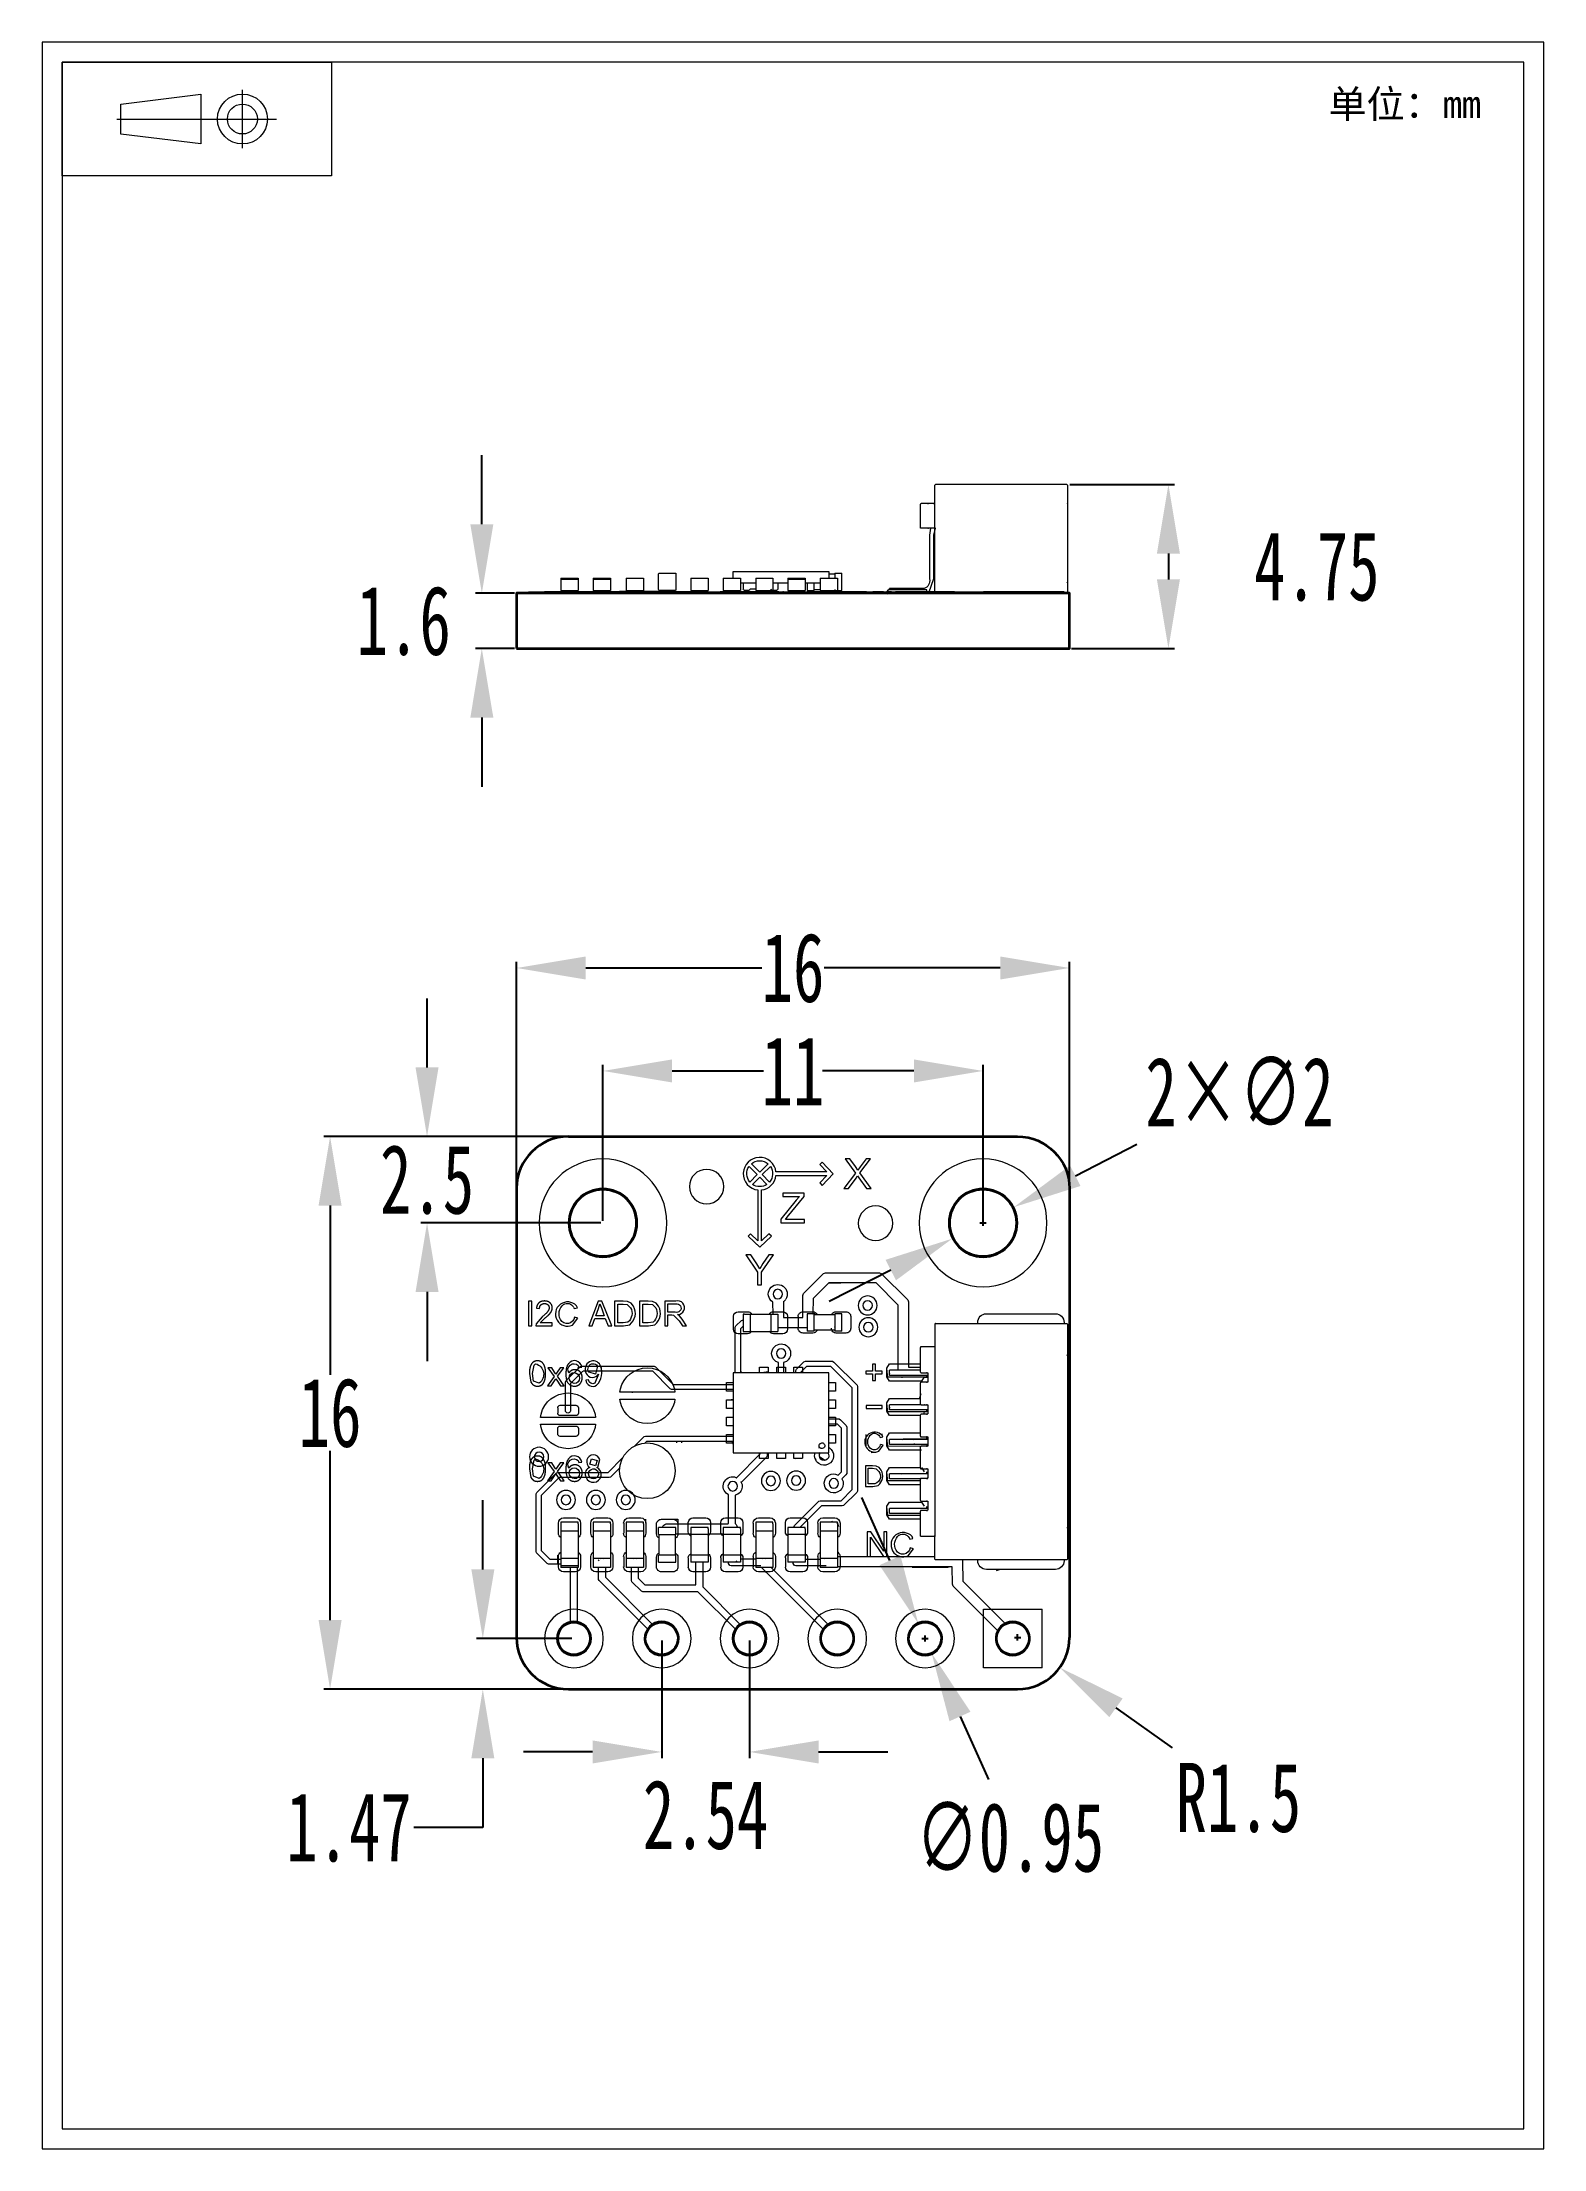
# Model space of a CAD drawing. Header units: millimetres. Extents: x 1876.7 to 1920.2, y 2.1 to 63.1.
import ezdxf

# ---------------------------------------------------------------- set-up
doc = ezdxf.new("R2010")
doc.units = ezdxf.units.MM
doc.header["$MEASUREMENT"] = 0
for name, color, linetype, lineweight in [('图框', 7, 'Continuous', 18), ('尺寸线层', 3, 'Continuous', 18), ('粗实线层', 7, 'Continuous', 35), ('细实线', 7, 'Continuous', 20), ('细实线层', 7, 'Continuous', 18)]:
    doc.layers.add(name, color=color, linetype=linetype, lineweight=lineweight)
doc.styles.add('Arial Regular', font='arial.ttf')
doc.styles.add('标准', font='simfang.ttf', dxfattribs={"width": 0.667})
doc.dimstyles.new('STANDARD_ACAD', dxfattribs={"dimtxt": 0.18, "dimasz": 0.18, "dimexe": 0.18, "dimexo": 0.0625, "dimgap": 0.09, "dimtad": 0, "dimtih": 1, "dimtoh": 1, "dimdec": 4, "dimzin": 0, "dimdsep": 46, "dimtxsty": 'Standard', "dimcen": 0.09, "dimadec": 0, "dimazin": 0, "dimtfac": 1, "dimtdec": 4, "dimtofl": 0, "dimtmove": 0, "dimatfit": 3, "dimfxl": 1, "dimtolj": 1, "dimtzin": 0, "dimarcsym": 0})

msp = doc.modelspace()

# ---------------------------------------------------------------- texts
at = {"layer": '图框', "insert": (1913.962, 61.748), "char_height": 0.8092, "width": 11.29087, "attachment_point": 1, "style": 'Arial Regular'}
msp.add_mtext('{\\fFangSong;单}{\\fFangSong;位}{\\fFangSong;：}{\\fFangSong;mm}', dxfattribs=at)

# ---------------------------------------------------------------- blocks, each defined once
blk = doc.blocks.new('第一投影标识')
at = {"layer": '细实线'}
for p, q in [((5.756, -2.751), (5.756, -0.886)), ((1.75, -1.818), (6.848, -1.818))]:
    blk.add_line(p, q, dxfattribs=at)
for points in [[(0, 0), (8.598, 0), (8.598, -3.637), (0, -3.637)], [(4.426, -2.615), (1.875, -2.297), (1.875, -1.34), (4.426, -1.021)]]:
    blk.add_lwpolyline(points, close=True, dxfattribs=at)
for radius in [0.797, 0.478]:
    blk.add_circle((5.756, -1.818), radius, dxfattribs=at)
blk = doc.blocks.new('*D75')
at = {"layer": 'Defpoints', "color": 0, "transparency": 16777216}
for p in [(1906.41, 50.328), (1906.466, 45.579), (1909.331, 45.579)]:
    blk.add_point(p, dxfattribs=at)
at = {"layer": '尺寸线层', "color": 0, "lineweight": -2, "transparency": 16777216}
for p, q in [((1906.473, 50.328), (1909.511, 50.328)), ((1909.331, 48.328), (1909.331, 47.579)), ((1906.528, 45.579), (1909.511, 45.579))]:
    blk.add_line(p, q, dxfattribs=at)
at = {"layer": '尺寸线层', "color": 0, "transparency": 16777216}
for points in [[(1908.998, 48.328), (1909.664, 48.328), (1909.331, 50.328)], [(1908.998, 47.579), (1909.664, 47.579), (1909.331, 45.579)]]:
    blk.add_solid(points, dxfattribs=at)
at = {"layer": '尺寸线层', "color": 0, "transparency": 16777216, "insert": (1913.625, 47.954), "char_height": 2, "attachment_point": 5, "style": '标准'}
blk.add_mtext('\\A1;4.75', dxfattribs=at)
blk = doc.blocks.new('*D76')
at = {"layer": 'Defpoints', "color": 0, "transparency": 16777216}
for p in [(1889.46, 47.179), (1890.466, 47.179), (1890.466, 45.579)]:
    blk.add_point(p, dxfattribs=at)
at = {"layer": '尺寸线层', "color": 0, "lineweight": -2, "transparency": 16777216}
for p, q in [((1889.46, 49.179), (1889.46, 51.179)), ((1890.403, 47.179), (1889.28, 47.179)), ((1890.403, 45.579), (1889.28, 45.579)), ((1889.46, 43.579), (1889.46, 41.579))]:
    blk.add_line(p, q, dxfattribs=at)
at = {"layer": '尺寸线层', "color": 0, "transparency": 16777216}
for points in [[(1889.127, 49.179), (1889.794, 49.179), (1889.46, 47.179)], [(1889.127, 43.579), (1889.794, 43.579), (1889.46, 45.579)]]:
    blk.add_solid(points, dxfattribs=at)
at = {"layer": '尺寸线层', "color": 0, "transparency": 16777216, "insert": (1887.201, 46.379), "char_height": 2, "attachment_point": 5, "style": '标准'}
blk.add_mtext('\\A1;1.6', dxfattribs=at)
blk = doc.blocks.new('*D77')
at = {"layer": 'Defpoints', "color": 0, "transparency": 16777216}
for p in [(1903.966, 33.352), (1892.966, 28.953), (1903.966, 28.953)]:
    blk.add_point(p, dxfattribs=at)
at = {"layer": '尺寸线层', "color": 0, "lineweight": -2, "transparency": 16777216}
for p, q in [((1892.966, 29.015), (1892.966, 33.532)), ((1894.966, 33.352), (1897.61, 33.352)), ((1901.966, 33.352), (1899.322, 33.352)), ((1903.966, 29.015), (1903.966, 33.532))]:
    blk.add_line(p, q, dxfattribs=at)
at = {"layer": '尺寸线层', "color": 0, "transparency": 16777216}
for points in [[(1894.966, 33.685), (1894.966, 33.018), (1892.966, 33.352)], [(1901.966, 33.685), (1901.966, 33.018), (1903.966, 33.352)]]:
    blk.add_solid(points, dxfattribs=at)
at = {"layer": '尺寸线层', "color": 0, "transparency": 16777216, "insert": (1898.466, 33.352), "char_height": 2, "attachment_point": 5, "style": '标准'}
blk.add_mtext('\\A1;11', dxfattribs=at)
blk = doc.blocks.new('*D78')
at = {"layer": 'Defpoints', "color": 0, "transparency": 16777216}
for p in [(1906.466, 36.332), (1890.466, 29.953), (1906.466, 29.953)]:
    blk.add_point(p, dxfattribs=at)
at = {"layer": '尺寸线层', "color": 0, "lineweight": -2, "transparency": 16777216}
for p, q in [((1890.466, 30.015), (1890.466, 36.512)), ((1892.466, 36.332), (1897.56, 36.332)), ((1904.466, 36.332), (1899.371, 36.332)), ((1906.466, 30.015), (1906.466, 36.512))]:
    blk.add_line(p, q, dxfattribs=at)
at = {"layer": '尺寸线层', "color": 0, "transparency": 16777216}
for points in [[(1892.466, 36.665), (1892.466, 35.998), (1890.466, 36.332)], [(1904.466, 36.665), (1904.466, 35.998), (1906.466, 36.332)]]:
    blk.add_solid(points, dxfattribs=at)
at = {"layer": '尺寸线层', "color": 0, "transparency": 16777216, "insert": (1898.466, 36.332), "char_height": 2, "attachment_point": 5, "style": '标准'}
blk.add_mtext('\\A1;16', dxfattribs=at)
blk = doc.blocks.new('*D79')
at = {"layer": 'Defpoints', "color": 0, "transparency": 16777216}
for p in [(1891.966, 31.453), (1885.069, 15.453), (1891.966, 15.453)]:
    blk.add_point(p, dxfattribs=at)
at = {"layer": '尺寸线层', "color": 0, "lineweight": -2, "transparency": 16777216}
for p, q in [((1891.903, 31.453), (1884.889, 31.453)), ((1885.069, 29.453), (1885.069, 24.554)), ((1885.069, 17.453), (1885.069, 22.351)), ((1891.903, 15.453), (1884.889, 15.453))]:
    blk.add_line(p, q, dxfattribs=at)
at = {"layer": '尺寸线层', "color": 0, "transparency": 16777216}
for points in [[(1884.736, 29.453), (1885.402, 29.453), (1885.069, 31.453)], [(1884.736, 17.453), (1885.402, 17.453), (1885.069, 15.453)]]:
    blk.add_solid(points, dxfattribs=at)
at = {"layer": '尺寸线层', "color": 0, "transparency": 16777216, "insert": (1885.069, 23.453), "char_height": 2, "attachment_point": 5, "style": '标准'}
blk.add_mtext('\\A1;16', dxfattribs=at)
blk = doc.blocks.new('*D82')
at = {"layer": 'Defpoints', "color": 0, "transparency": 16777216}
for p in [(1902.091, 17.356), (1902.48, 16.489)]:
    blk.add_point(p, dxfattribs=at)
at = {"layer": '尺寸线层', "color": 0, "lineweight": -2, "transparency": 16777216}
for p, q in [((1901.272, 19.18), (1900.453, 21.005)), ((1902.196, 16.923), (1902.376, 16.923)), ((1902.286, 16.833), (1902.286, 17.013)), ((1903.299, 14.665), (1904.119, 12.84))]:
    blk.add_line(p, q, dxfattribs=at)
at = {"layer": '尺寸线层', "color": 0, "transparency": 16777216}
for points in [[(1901.576, 19.317), (1900.968, 19.044), (1902.091, 17.356)], [(1903.604, 14.801), (1902.995, 14.528), (1902.48, 16.489)]]:
    blk.add_solid(points, dxfattribs=at)
at = {"layer": '尺寸线层', "color": 0, "transparency": 16777216, "insert": (1904.747, 11.157), "char_height": 2, "attachment_point": 5, "style": '标准'}
blk.add_mtext('\\A1;∅0.95', dxfattribs=at)
blk = doc.blocks.new('*D83')
at = {"layer": 'Defpoints', "color": 0, "transparency": 16777216}
for p in [(1904.966, 16.953), (1906.186, 16.08)]:
    blk.add_point(p, dxfattribs=at)
at = {"layer": '尺寸线层', "color": 0, "lineweight": -2, "transparency": 16777216}
for p, q in [((1904.876, 16.953), (1905.056, 16.953)), ((1904.966, 16.863), (1904.966, 17.043)), ((1907.812, 14.916), (1909.439, 13.753))]:
    blk.add_line(p, q, dxfattribs=at)
at = {"layer": '尺寸线层', "color": 0, "transparency": 16777216}
blk.add_solid([(1908.006, 15.187), (1907.619, 14.645), (1906.186, 16.08)], dxfattribs=at)
at = {"layer": '尺寸线层', "color": 0, "transparency": 16777216, "insert": (1911.357, 12.306), "char_height": 2, "attachment_point": 5, "style": '标准'}
blk.add_mtext('\\A1;R1.5', dxfattribs=at)
blk = doc.blocks.new('*D98')
at = {"layer": 'Defpoints', "color": 0, "transparency": 16777216}
for p in [(1904.856, 29.408), (1903.075, 28.497)]:
    blk.add_point(p, dxfattribs=at)
at = {"layer": '尺寸线层', "color": 0, "lineweight": -2, "transparency": 16777216}
for p, q in [((1906.637, 30.319), (1908.417, 31.229)), ((1903.876, 28.953), (1904.056, 28.953)), ((1903.966, 28.863), (1903.966, 29.043)), ((1901.295, 27.586), (1899.514, 26.676))]:
    blk.add_line(p, q, dxfattribs=at)
at = {"layer": '尺寸线层', "color": 0, "transparency": 16777216}
for points in [[(1906.485, 30.615), (1906.788, 30.022), (1904.856, 29.408)], [(1901.143, 27.883), (1901.447, 27.29), (1903.075, 28.497)]]:
    blk.add_solid(points, dxfattribs=at)
at = {"layer": '尺寸线层', "color": 0, "transparency": 16777216, "insert": (1911.387, 32.748), "char_height": 2, "attachment_point": 5, "style": '标准'}
blk.add_mtext('\\A1;2×∅2', dxfattribs=at)
blk = doc.blocks.new('*D105')
at = {"layer": 'Defpoints', "color": 0, "transparency": 16777216}
for p in [(1887.875, 31.453), (1892.966, 31.453), (1892.966, 28.953)]:
    blk.add_point(p, dxfattribs=at)
at = {"layer": '尺寸线层', "color": 0, "lineweight": -2, "transparency": 16777216}
for p, q in [((1887.875, 33.453), (1887.875, 35.453)), ((1892.903, 31.453), (1887.695, 31.453)), ((1892.903, 28.953), (1887.695, 28.953)), ((1887.875, 26.953), (1887.875, 24.953))]:
    blk.add_line(p, q, dxfattribs=at)
at = {"layer": '尺寸线层', "color": 0, "transparency": 16777216}
for points in [[(1887.542, 33.453), (1888.208, 33.453), (1887.875, 31.453)], [(1887.542, 26.953), (1888.208, 26.953), (1887.875, 28.953)]]:
    blk.add_solid(points, dxfattribs=at)
at = {"layer": '尺寸线层', "color": 0, "transparency": 16777216, "insert": (1887.875, 30.203), "char_height": 2, "attachment_point": 5, "style": '标准'}
blk.add_mtext('\\A1;2.5', dxfattribs=at)
blk = doc.blocks.new('*D106')
at = {"layer": 'Defpoints', "color": 0, "transparency": 16777216}
for p in [(1892.126, 16.923), (1889.489, 15.453), (1892.126, 15.453)]:
    blk.add_point(p, dxfattribs=at)
at = {"layer": '尺寸线层', "color": 0, "lineweight": -2, "transparency": 16777216}
for p, q in [((1889.489, 18.923), (1889.489, 20.923)), ((1892.063, 16.923), (1889.309, 16.923)), ((1892.063, 15.453), (1889.309, 15.453)), ((1889.489, 13.453), (1889.489, 11.453)), ((1889.489, 11.453), (1887.489, 11.453))]:
    blk.add_line(p, q, dxfattribs=at)
at = {"layer": '尺寸线层', "color": 0, "transparency": 16777216}
for points in [[(1889.156, 18.923), (1889.823, 18.923), (1889.489, 16.923)], [(1889.156, 13.453), (1889.823, 13.453), (1889.489, 15.453)]]:
    blk.add_solid(points, dxfattribs=at)
at = {"layer": '尺寸线层', "color": 0, "transparency": 16777216, "insert": (1885.616, 11.453), "char_height": 2, "attachment_point": 5, "style": '标准'}
blk.add_mtext('\\A1;1.47', dxfattribs=at)
blk = doc.blocks.new('*D107')
at = {"layer": 'Defpoints', "color": 0, "transparency": 16777216}
for p in [(1894.666, 16.923), (1897.206, 16.923), (1897.206, 13.638)]:
    blk.add_point(p, dxfattribs=at)
at = {"layer": '尺寸线层', "color": 0, "lineweight": -2, "transparency": 16777216}
for p, q in [((1894.666, 16.86), (1894.666, 13.458)), ((1897.206, 16.86), (1897.206, 13.458)), ((1892.666, 13.638), (1890.666, 13.638)), ((1899.206, 13.638), (1901.206, 13.638))]:
    blk.add_line(p, q, dxfattribs=at)
at = {"layer": '尺寸线层', "color": 0, "transparency": 16777216}
for points in [[(1892.666, 13.971), (1892.666, 13.304), (1894.666, 13.638)], [(1899.206, 13.971), (1899.206, 13.304), (1897.206, 13.638)]]:
    blk.add_solid(points, dxfattribs=at)
at = {"layer": '尺寸线层', "color": 0, "transparency": 16777216, "insert": (1895.936, 11.813), "char_height": 2, "attachment_point": 5, "style": '标准'}
blk.add_mtext('\\A1;2.54', dxfattribs=at)

# ---------------------------------------------------------------- dimensions: what is measured, and where the dimension line sits
at = {"layer": '尺寸线层'}
for base, p1, p2, picture, middle in [((1889.46, 47.179), (1890.466, 45.579), (1890.466, 47.179), '*D76', (1887.201, 46.379)), ((1909.331, 45.579), (1906.41, 50.328), (1906.466, 45.579), '*D75', (1913.625, 47.954)), ((1887.875, 31.453), (1892.966, 28.953), (1892.966, 31.453), '*D105', (1887.875, 30.203)), ((1885.069, 15.453), (1891.966, 31.453), (1891.966, 15.453), '*D79', (1885.069, 23.453))]:
    dim = msp.add_linear_dim(base=base, p1=p1, p2=p2, angle=90, dimstyle='STANDARD_ACAD', override={"dimtxt": 2, "dimasz": 2, "dimdec": 2, "dimzin": 8, "dimtxsty": '标准', "dimtdec": 2, "dimtmove": 2}, dxfattribs=at)
    dim.commit()
    dim.dimension.update_dxf_attribs({"geometry": picture, "text_midpoint": middle})
for base, p1, p2, picture, middle in [((1906.466, 36.332), (1890.466, 29.953), (1906.466, 29.953), '*D78', (1898.466, 36.332)), ((1903.966, 33.352), (1892.966, 28.953), (1903.966, 28.953), '*D77', (1898.466, 33.352))]:
    dim = msp.add_linear_dim(base=base, p1=p1, p2=p2, dimstyle='STANDARD_ACAD', override={"dimtxt": 2, "dimasz": 2, "dimdec": 2, "dimzin": 8, "dimtxsty": '标准', "dimtdec": 2, "dimtmove": 2}, dxfattribs=at)
    dim.commit()
    dim.dimension.update_dxf_attribs({"geometry": picture, "text_midpoint": middle})
dim = msp.add_diameter_dim_2p(p1=(1903.075, 28.497), p2=(1904.856, 29.408), text='2×<>', dimstyle='STANDARD_ACAD', override={"dimtxt": 2, "dimasz": 2, "dimdec": 2, "dimzin": 8, "dimtxsty": '标准', "dimtdec": 2, "dimtmove": 2}, dxfattribs=at)
dim.commit()
dim.dimension.update_dxf_attribs({"geometry": '*D98', "text_midpoint": (1911.387, 32.748), "dimtype": 163})
dim = msp.add_linear_dim(base=(1889.489, 15.453), p1=(1892.126, 16.923), p2=(1892.126, 15.453), angle=90, dimstyle='STANDARD_ACAD', override={"dimtxt": 2, "dimasz": 2, "dimdec": 2, "dimzin": 8, "dimtxsty": '标准', "dimtdec": 2}, dxfattribs=at)
dim.commit()
dim.dimension.update_dxf_attribs({"geometry": '*D106', "text_midpoint": (1885.616, 11.453), "dimtype": 160})
dim = msp.add_diameter_dim_2p(p1=(1902.091, 17.356), p2=(1902.48, 16.489), dimstyle='STANDARD_ACAD', override={"dimtxt": 2, "dimasz": 2, "dimdec": 2, "dimzin": 8, "dimtxsty": '标准', "dimtdec": 2, "dimtmove": 2}, dxfattribs=at)
dim.commit()
dim.dimension.update_dxf_attribs({"geometry": '*D82', "text_midpoint": (1904.747, 11.157), "dimtype": 163})
dim = msp.add_linear_dim(base=(1897.206, 13.638), p1=(1894.666, 16.923), p2=(1897.206, 16.923), dimstyle='STANDARD_ACAD', override={"dimtxt": 2, "dimasz": 2, "dimdec": 2, "dimzin": 8, "dimtxsty": '标准', "dimtdec": 2, "dimtmove": 2}, dxfattribs=at)
dim.commit()
dim.dimension.update_dxf_attribs({"geometry": '*D107', "text_midpoint": (1895.936, 11.813), "dimtype": 160})
dim = msp.add_radius_dim(center=(1904.966, 16.953), mpoint=(1906.186, 16.08), dimstyle='STANDARD_ACAD', override={"dimtxt": 2, "dimasz": 2, "dimdec": 2, "dimzin": 8, "dimtxsty": '标准', "dimtdec": 2, "dimtmove": 2}, dxfattribs=at)
dim.commit()
dim.dimension.update_dxf_attribs({"geometry": '*D83', "text_midpoint": (1911.357, 12.306), "dimtype": 164})

# ---------------------------------------------------------------- linework, layer by layer
at = {"layer": '图框'}
for points in [[(1876.736, 2.148), (1920.196, 2.148), (1920.196, 63.134), (1876.736, 63.134)], [(1877.314, 2.726), (1919.618, 2.726), (1919.618, 62.556), (1877.314, 62.556)]]:
    msp.add_lwpolyline(points, close=True, dxfattribs=at)
at = {"layer": '粗实线层'}
for p, q in [((1891.966, 31.453), (1904.966, 31.453)), ((1890.466, 29.953), (1890.466, 16.953)), ((1906.466, 29.953), (1906.466, 16.953)), ((1891.966, 15.453), (1904.966, 15.453))]:
    msp.add_line(p, q, dxfattribs=at)
msp.add_lwpolyline([(1890.466, 45.579), (1906.466, 45.579), (1906.466, 47.179), (1890.466, 47.179)], close=True, dxfattribs=at)
for centre, radius in [((1892.966, 28.953), 0.975), ((1903.966, 28.953), 0.975), ((1892.126, 16.923), 0.475), ((1894.666, 16.923), 0.475), ((1897.206, 16.923), 0.475), ((1899.746, 16.923), 0.475), ((1902.286, 16.923), 0.475), ((1904.826, 16.923), 0.475)]:
    msp.add_circle(centre, radius, dxfattribs=at)
at = {"layer": '粗实线层', "extrusion": (0, 0, -1)}
for centre, radius in [((-1892.966, 28.953), 0.975), ((-1903.966, 28.953), 0.975), ((-1892.126, 16.923), 0.475), ((-1897.206, 16.923), 0.475)]:
    msp.add_circle(centre, radius, dxfattribs=at)
at = {"layer": '粗实线层'}
for centre, start, end in [((1891.966, 29.953), 90.00028, 179.99987), ((1891.966, 16.953), 180.00002, 269.99998), ((1904.966, 16.953), 270.00002, 359.99998)]:
    msp.add_arc(centre, 1.5, start, end, dxfattribs=at)
at = {"layer": '粗实线层', "extrusion": (0, 0, -1)}
for centre, radius, start, end in [((-1904.966, 29.953), 1.5, 90.00002, 179.99998), ((-1894.666, 16.923), 0.475, 153, 63), ((-1894.666, 16.923), 0.475, 63, 153), ((-1899.746, 16.923), 0.475, 270, 63), ((-1899.746, 16.923), 0.475, 63, 153), ((-1899.746, 16.923), 0.475, 153, 243), ((-1902.286, 16.923), 0.475, 153, 63), ((-1902.286, 16.923), 0.475, 63, 153), ((-1904.826, 16.923), 0.475, 63, 60.16636), ((-1899.746, 16.923), 0.475, 243, 270)]:
    msp.add_arc(centre, radius, start, end, dxfattribs=at)
at = {"layer": '细实线层'}
for p, q in [((1902.572, 47.225), (1902.572, 50.308)), ((1906.39, 50.328), (1902.592, 50.328)), ((1906.41, 50.308), (1906.41, 47.225)), ((1902.151, 49.081), (1902.151, 49.759)), ((1902.552, 49.779), (1902.171, 49.779)), ((1902.552, 49.759), (1902.552, 49.776)), ((1902.557, 49.777), (1902.567, 49.782)), ((1902.559, 49.773), (1902.557, 49.771)), ((1902.56, 49.779), (1902.566, 49.779)), ((1902.572, 49.776), (1902.564, 49.774)), ((1902.584, 49.778), (1902.58, 49.78)), ((1902.549, 49.061), (1902.171, 49.061)), ((1902.446, 49.065), (1902.42, 48.863)), ((1902.42, 48.863), (1902.42, 47.593)), ((1902.579, 49.065), (1902.529, 48.863)), ((1902.529, 48.863), (1902.529, 47.593)), ((1902.567, 49.072), (1902.552, 49.081)), ((1902.552, 49.064), (1902.57, 49.053)), ((1902.583, 49.07), (1902.578, 49.068)), ((1902.581, 49.068), (1902.581, 49.068)), ((1891.746, 47.614), (1891.746, 47.579)), ((1891.746, 47.614), (1892.246, 47.614)), ((1892.246, 47.579), (1891.746, 47.579)), ((1891.746, 47.579), (1891.746, 47.299)), ((1892.246, 47.614), (1892.246, 47.579)), ((1892.246, 47.579), (1892.246, 47.299)), ((1892.686, 47.614), (1892.686, 47.579)), ((1892.686, 47.614), (1893.186, 47.614)), ((1892.686, 47.579), (1892.686, 47.299)), ((1893.186, 47.579), (1892.686, 47.579)), ((1893.186, 47.614), (1893.186, 47.579)), ((1893.186, 47.579), (1893.186, 47.299)), ((1893.636, 47.614), (1893.636, 47.579)), ((1893.636, 47.614), (1894.136, 47.614)), ((1893.636, 47.579), (1893.636, 47.299)), ((1894.136, 47.614), (1894.136, 47.579)), ((1894.136, 47.579), (1894.136, 47.299)), ((1894.576, 47.284), (1894.576, 47.744)), ((1894.596, 47.764), (1895.056, 47.764)), ((1895.076, 47.744), (1895.076, 47.284)), ((1895.506, 47.614), (1895.506, 47.579)), ((1895.506, 47.614), (1896.006, 47.614)), ((1895.506, 47.579), (1895.506, 47.299)), ((1896.006, 47.614), (1896.006, 47.579)), ((1896.006, 47.579), (1896.006, 47.299)), ((1896.446, 47.614), (1896.446, 47.579)), ((1896.446, 47.614), (1896.946, 47.614)), ((1896.446, 47.579), (1896.446, 47.299)), ((1896.732, 47.813), (1899.507, 47.813)), ((1896.732, 47.614), (1896.732, 47.813)), ((1896.946, 47.614), (1896.946, 47.579)), ((1896.946, 47.579), (1896.946, 47.299)), ((1897.386, 47.614), (1897.886, 47.614)), ((1897.386, 47.614), (1897.386, 47.579)), ((1897.386, 47.579), (1897.386, 47.299)), ((1897.886, 47.614), (1897.886, 47.579)), ((1897.886, 47.579), (1897.886, 47.299)), ((1898.316, 47.614), (1898.316, 47.579)), ((1898.316, 47.614), (1898.816, 47.614)), ((1898.816, 47.579), (1898.316, 47.579)), ((1898.316, 47.579), (1898.316, 47.299)), ((1898.816, 47.614), (1898.816, 47.579)), ((1898.816, 47.579), (1898.816, 47.299)), ((1899.256, 47.614), (1899.256, 47.579)), ((1899.256, 47.614), (1899.756, 47.614)), ((1899.256, 47.579), (1899.256, 47.299)), ((1899.507, 47.813), (1899.507, 47.614)), ((1899.509, 47.744), (1899.676, 47.744)), ((1899.676, 47.764), (1899.676, 47.744)), ((1899.676, 47.764), (1899.876, 47.764)), ((1899.676, 47.744), (1899.676, 47.618)), ((1899.756, 47.614), (1899.756, 47.579)), ((1899.756, 47.579), (1899.756, 47.299)), ((1899.876, 47.744), (1899.876, 47.764)), ((1899.876, 47.284), (1899.876, 47.744)), ((1902.529, 47.593), (1902.388, 47.179)), ((1890.466, 47.179), (1891.966, 47.179)), ((1890.81, 47.222), (1890.834, 47.222)), ((1890.837, 47.222), (1890.908, 47.222)), ((1890.841, 47.179), (1890.841, 47.214)), ((1890.908, 47.222), (1891.043, 47.222)), ((1891.031, 47.214), (1891.031, 47.179)), ((1891.043, 47.214), (1891.036, 47.214)), ((1891.043, 47.214), (1891.043, 47.179)), ((1891.276, 47.214), (1891.043, 47.214)), ((1891.276, 47.219), (1891.276, 47.219)), ((1892.976, 47.219), (1891.276, 47.219)), ((1891.276, 47.179), (1891.276, 47.219)), ((1891.354, 47.214), (1891.348, 47.214)), ((1891.391, 47.179), (1891.391, 47.175)), ((1891.604, 47.222), (1891.632, 47.222)), ((1891.623, 47.214), (1891.621, 47.214)), ((1891.742, 47.222), (1891.739, 47.222)), ((1891.739, 47.222), (1891.847, 47.222)), ((1891.746, 47.299), (1891.746, 47.264)), ((1891.746, 47.264), (1892.246, 47.264)), ((1891.966, 47.179), (1904.966, 47.179)), ((1891.971, 47.222), (1891.969, 47.222)), ((1891.994, 47.222), (1891.994, 47.222)), ((1891.994, 47.222), (1891.994, 47.222)), ((1892.039, 47.214), (1892.033, 47.214)), ((1892.183, 47.219), (1892.181, 47.219)), ((1892.196, 47.214), (1892.189, 47.214)), ((1892.246, 47.299), (1892.246, 47.264)), ((1892.453, 47.222), (1892.454, 47.222)), ((1892.626, 47.219), (1892.626, 47.214)), ((1892.686, 47.299), (1892.686, 47.264)), ((1892.686, 47.264), (1893.186, 47.264)), ((1892.858, 47.214), (1892.853, 47.214)), ((1892.898, 47.217), (1892.898, 47.215)), ((1892.976, 47.223), (1892.976, 47.175)), ((1893.108, 47.219), (1892.976, 47.219)), ((1893.815, 47.214), (1892.976, 47.214)), ((1893.461, 47.219), (1893.108, 47.219)), ((1893.186, 47.299), (1893.186, 47.264)), ((1893.445, 47.219), (1893.445, 47.239)), ((1893.445, 47.239), (1895.057, 47.239)), ((1893.469, 47.219), (1893.457, 47.219)), ((1893.457, 47.186), (1893.457, 47.179)), ((1893.567, 47.219), (1893.469, 47.219)), ((1893.561, 47.222), (1893.564, 47.222)), ((1893.636, 47.299), (1893.636, 47.264)), ((1893.636, 47.264), (1894.136, 47.264)), ((1895.516, 47.219), (1893.816, 47.219)), ((1893.816, 47.179), (1893.816, 47.213)), ((1893.901, 47.185), (1893.901, 47.175)), ((1894.136, 47.299), (1894.136, 47.264)), ((1894.516, 47.209), (1894.516, 47.223)), ((1895.056, 47.264), (1894.596, 47.264)), ((1894.68, 47.214), (1894.676, 47.214)), ((1895.01, 47.222), (1895.013, 47.222)), ((1895.057, 47.239), (1895.057, 47.219)), ((1895.506, 47.299), (1895.506, 47.264)), ((1895.506, 47.264), (1896.006, 47.264)), ((1895.516, 47.216), (1895.516, 47.181)), ((1895.714, 47.214), (1895.516, 47.214)), ((1895.574, 47.219), (1895.571, 47.219)), ((1895.714, 47.214), (1895.714, 47.179)), ((1896.357, 47.214), (1895.714, 47.214)), ((1896.006, 47.299), (1896.006, 47.264)), ((1898.056, 47.219), (1896.356, 47.219)), ((1896.356, 47.179), (1896.356, 47.213)), ((1896.446, 47.299), (1896.446, 47.264)), ((1896.446, 47.264), (1896.946, 47.264)), ((1896.466, 47.178), (1896.466, 47.175)), ((1896.946, 47.299), (1896.946, 47.264)), ((1897.388, 47.474), (1896.949, 47.474)), ((1897.026, 47.474), (1897.026, 47.299)), ((1897.191, 47.264), (1897.061, 47.264)), ((1897.194, 47.194), (1897.317, 47.194)), ((1897.387, 47.299), (1897.226, 47.299)), ((1897.386, 47.299), (1897.386, 47.264)), ((1897.386, 47.264), (1897.886, 47.264)), ((1897.439, 47.189), (1897.441, 47.189)), ((1897.706, 47.219), (1897.706, 47.219)), ((1897.886, 47.299), (1897.886, 47.264)), ((1897.991, 47.264), (1897.886, 47.264)), ((1898.318, 47.474), (1897.89, 47.474)), ((1898.026, 47.471), (1898.026, 47.299)), ((1898.056, 47.216), (1898.056, 47.175)), ((1898.892, 47.214), (1898.056, 47.214)), ((1898.194, 47.219), (1898.171, 47.219)), ((1898.193, 47.186), (1898.193, 47.179)), ((1898.246, 47.214), (1898.246, 47.223)), ((1898.246, 47.175), (1898.246, 47.179)), ((1898.316, 47.299), (1898.316, 47.264)), ((1898.316, 47.264), (1898.816, 47.264)), ((1898.616, 47.22), (1898.616, 47.223)), ((1898.753, 47.219), (1898.751, 47.219)), ((1898.816, 47.299), (1898.816, 47.264)), ((1899.26, 47.474), (1898.821, 47.474)), ((1898.831, 47.179), (1898.831, 47.175)), ((1898.876, 47.474), (1898.876, 47.284)), ((1898.876, 47.284), (1898.876, 47.264)), ((1898.876, 47.264), (1899.076, 47.264)), ((1898.886, 47.219), (1898.886, 47.214)), ((1898.886, 47.219), (1898.886, 47.179)), ((1898.901, 47.214), (1898.895, 47.214)), ((1900.596, 47.219), (1898.896, 47.219)), ((1898.896, 47.179), (1898.896, 47.219)), ((1899.044, 47.214), (1899.044, 47.219)), ((1899.076, 47.284), (1899.076, 47.474)), ((1899.076, 47.284), (1899.258, 47.284)), ((1899.076, 47.264), (1899.076, 47.284)), ((1899.256, 47.299), (1899.256, 47.264)), ((1899.256, 47.264), (1899.756, 47.264)), ((1899.371, 47.214), (1899.374, 47.214)), ((1899.371, 47.21), (1899.371, 47.214)), ((1899.676, 47.284), (1899.676, 47.264)), ((1899.756, 47.299), (1899.756, 47.264)), ((1899.756, 47.264), (1899.876, 47.264)), ((1899.876, 47.264), (1899.876, 47.284)), ((1899.999, 47.219), (1899.996, 47.219)), ((1900.292, 47.189), (1900.295, 47.189)), ((1900.316, 47.214), (1900.309, 47.214)), ((1900.329, 47.214), (1900.331, 47.214)), ((1900.596, 47.221), (1900.618, 47.221)), ((1900.596, 47.216), (1900.596, 47.175)), ((1901.433, 47.214), (1900.596, 47.214)), ((1900.616, 47.222), (1900.707, 47.222)), ((1900.707, 47.222), (1900.779, 47.222)), ((1901.083, 47.219), (1900.779, 47.219)), ((1900.783, 47.217), (1900.783, 47.215)), ((1901.179, 47.216), (1901.179, 47.223)), ((1901.259, 47.219), (1901.179, 47.219)), ((1901.183, 47.219), (1901.227, 47.279)), ((1901.227, 47.158), (1901.184, 47.214)), ((1901.217, 47.273), (1901.227, 47.279)), ((1901.251, 47.265), (1901.227, 47.279)), ((1902.339, 47.279), (1901.243, 47.279)), ((1902.259, 47.314), (1901.258, 47.314)), ((1901.258, 47.281), (1901.258, 47.314)), ((1901.258, 47.214), (1901.258, 47.218)), ((1901.319, 47.219), (1901.259, 47.219)), ((1901.314, 47.222), (1901.436, 47.222)), ((1901.436, 47.179), (1901.436, 47.219)), ((1903.136, 47.219), (1901.436, 47.219)), ((1902.339, 47.219), (1902.339, 47.279)), ((1902.594, 47.214), (1902.592, 47.214)), ((1903.034, 47.214), (1903.031, 47.214)), ((1903.136, 47.216), (1903.136, 47.175)), ((1903.975, 47.214), (1903.136, 47.214)), ((1903.812, 47.219), (1903.811, 47.219)), ((1903.978, 47.219), (1903.975, 47.219)), ((1903.976, 47.179), (1903.976, 47.219)), ((1905.676, 47.219), (1903.978, 47.219)), ((1904.966, 47.219), (1904.966, 47.182)), ((1904.966, 47.179), (1906.466, 47.179)), ((1906.061, 47.219), (1905.676, 47.219)), ((1905.676, 47.179), (1905.676, 47.219)), ((1905.816, 47.205), (1905.816, 47.175)), ((1906.311, 47.219), (1906.061, 47.219)), ((1906.311, 47.219), (1906.311, 47.179)), ((1906.39, 47.205), (1906.312, 47.205)), ((1906.41, 47.205), (1906.39, 47.205)), ((1906.41, 47.223), (1906.41, 47.205)), ((1897.193, 30.588), (1897.431, 30.35)), ((1897.502, 30.42), (1897.26, 30.662)), ((1897.744, 30.662), (1897.502, 30.42)), ((1897.572, 30.35), (1897.811, 30.588)), ((1899.314, 30.715), (1899.241, 30.647)), ((1899.241, 30.647), (1899.445, 30.427)), ((1899.628, 30.377), (1899.314, 30.715)), ((1900.114, 30.81), (1899.977, 30.81)), ((1899.977, 30.81), (1900.272, 30.396)), ((1900.271, 30.588), (1900.114, 30.81)), ((1900.34, 30.482), (1900.271, 30.588)), ((1900.409, 30.58), (1900.34, 30.482)), ((1900.403, 30.402), (1900.707, 30.81)), ((1900.583, 30.81), (1900.409, 30.58)), ((1900.707, 30.81), (1900.583, 30.81)), ((1897.431, 30.35), (1897.217, 30.135)), ((1897.291, 30.068), (1897.502, 30.279)), ((1897.452, 29.906), (1897.452, 28.434)), ((1897.502, 30.279), (1897.712, 30.068)), ((1897.552, 28.434), (1897.552, 29.906)), ((1897.787, 30.135), (1897.572, 30.35)), ((1899.445, 30.427), (1897.973, 30.427)), ((1897.973, 30.327), (1899.445, 30.327)), ((1899.445, 30.327), (1899.241, 30.108)), ((1899.241, 30.108), (1899.314, 30.04)), ((1899.314, 30.04), (1899.628, 30.377)), ((1900.272, 30.396), (1899.938, 29.945)), ((1899.938, 29.945), (1900.075, 29.945)), ((1900.075, 29.945), (1900.292, 30.246)), ((1900.292, 30.246), (1900.334, 30.311)), ((1900.334, 30.311), (1900.371, 30.253)), ((1900.371, 30.253), (1900.589, 29.945)), ((1900.731, 29.945), (1900.403, 30.402)), ((1900.589, 29.945), (1900.731, 29.945)), ((1898.56, 29.611), (1898.117, 29.057)), ((1898.787, 29.816), (1898.167, 29.816)), ((1898.167, 29.816), (1898.167, 29.714)), ((1898.167, 29.714), (1898.65, 29.714)), ((1898.301, 29.114), (1898.787, 29.714)), ((1898.65, 29.714), (1898.56, 29.611)), ((1898.787, 29.714), (1898.787, 29.816)), ((1898.117, 29.057), (1898.117, 28.951)), ((1898.117, 28.951), (1898.801, 28.951)), ((1898.249, 29.053), (1898.301, 29.114)), ((1898.801, 29.053), (1898.249, 29.053)), ((1898.342, 29.164), (1898.343, 29.199)), ((1898.801, 28.951), (1898.801, 29.053)), ((1897.232, 28.638), (1897.164, 28.565)), ((1897.164, 28.565), (1897.502, 28.251)), ((1897.452, 28.434), (1897.232, 28.638)), ((1897.502, 28.251), (1897.839, 28.565)), ((1897.771, 28.638), (1897.552, 28.434)), ((1897.839, 28.565), (1897.771, 28.638)), ((1897.244, 28.027), (1897.105, 28.027)), ((1897.105, 28.027), (1897.439, 27.529)), ((1897.415, 27.766), (1897.244, 28.027)), ((1897.503, 27.62), (1897.415, 27.766)), ((1897.439, 27.529), (1897.439, 27.162)), ((1897.597, 27.773), (1897.503, 27.62)), ((1897.553, 27.529), (1897.898, 28.027)), ((1897.553, 27.162), (1897.553, 27.529)), ((1897.765, 28.027), (1897.597, 27.773)), ((1897.898, 28.027), (1897.765, 28.027)), ((1898.771, 26.906), (1899.352, 27.487)), ((1899.352, 27.487), (1899.406, 27.51)), ((1899.406, 27.51), (1900.965, 27.51)), ((1900.965, 27.51), (1901.019, 27.487)), ((1901.019, 27.487), (1901.785, 26.721)), ((1897.439, 27.162), (1897.553, 27.162)), ((1897.958, 27.02), (1897.979, 27.02)), ((1898.746, 26.213), (1898.749, 26.852)), ((1898.749, 26.852), (1898.771, 26.906)), ((1899.498, 27.213), (1899.046, 26.76)), ((1899.838, 27.199), (1899.491, 27.205)), ((1900.874, 27.213), (1899.498, 27.213)), ((1901.511, 26.575), (1900.874, 27.213)), ((1890.905, 26.689), (1890.81, 26.689)), ((1890.81, 26.689), (1890.81, 25.971)), ((1890.905, 25.971), (1890.905, 26.689)), ((1891.209, 26.236), (1891.035, 26.032)), ((1891.042, 26.484), (1891.132, 26.475)), ((1892.112, 26.518), (1892.131, 26.47)), ((1892.131, 26.47), (1892.225, 26.492)), ((1892.225, 26.492), (1892.202, 26.552)), ((1892.83, 26.689), (1892.554, 25.971)), ((1892.761, 26.266), (1892.84, 26.476)), ((1893.005, 26.266), (1892.761, 26.266)), ((1892.932, 26.689), (1892.83, 26.689)), ((1892.84, 26.476), (1892.879, 26.613)), ((1892.879, 26.613), (1892.93, 26.464)), ((1892.93, 26.464), (1893.005, 26.266)), ((1893.226, 25.971), (1892.932, 26.689)), ((1893.549, 26.689), (1893.302, 26.689)), ((1893.302, 26.689), (1893.302, 25.971)), ((1893.397, 26.055), (1893.397, 26.604)), ((1893.397, 26.604), (1893.548, 26.604)), ((1893.548, 26.604), (1893.671, 26.589)), ((1893.677, 26.678), (1893.549, 26.689)), ((1893.671, 26.589), (1893.767, 26.496)), ((1893.782, 26.627), (1893.677, 26.678)), ((1893.852, 26.538), (1893.782, 26.627)), ((1894.273, 26.689), (1894.026, 26.689)), ((1894.026, 26.689), (1894.026, 25.971)), ((1894.121, 26.055), (1894.121, 26.604)), ((1894.121, 26.604), (1894.272, 26.604)), ((1894.272, 26.604), (1894.395, 26.589)), ((1894.401, 26.678), (1894.273, 26.689)), ((1894.395, 26.589), (1894.492, 26.496)), ((1894.507, 26.627), (1894.401, 26.678)), ((1894.577, 26.538), (1894.507, 26.627)), ((1895.07, 26.689), (1894.752, 26.689)), ((1894.752, 26.689), (1894.752, 25.971)), ((1894.847, 26.372), (1894.847, 26.609)), ((1894.847, 26.609), (1895.074, 26.609)), ((1895.051, 26.372), (1894.847, 26.372)), ((1894.847, 25.971), (1894.847, 26.29)), ((1894.847, 26.29), (1894.957, 26.29)), ((1894.957, 26.29), (1895.01, 26.286)), ((1895.01, 26.286), (1895.17, 26.12)), ((1895.181, 26.262), (1895.124, 26.297)), ((1895.26, 26.166), (1895.181, 26.262)), ((1896.746, 25.878), (1896.746, 26.248)), ((1896.881, 26.383), (1897.151, 26.383)), ((1897.061, 26.313), (1897.026, 26.313)), ((1897.026, 26.313), (1897.026, 25.813)), ((1897.061, 26.313), (1897.191, 26.313)), ((1897.191, 26.313), (1897.226, 26.313)), ((1897.226, 26.313), (1897.226, 25.813)), ((1897.226, 26.313), (1897.826, 26.313)), ((1897.826, 26.313), (1897.826, 25.813)), ((1897.826, 26.313), (1897.861, 26.313)), ((1897.861, 26.313), (1897.991, 26.313)), ((1897.886, 26.659), (1897.873, 26.664)), ((1897.887, 26.313), (1897.886, 26.659)), ((1897.901, 26.383), (1898.171, 26.383)), ((1897.991, 26.313), (1898.026, 26.313)), ((1898.026, 26.313), (1898.026, 25.813)), ((1898.254, 26.74), (1898.186, 26.671)), ((1898.186, 26.671), (1898.186, 26.213)), ((1898.306, 26.248), (1898.306, 25.878)), ((1898.616, 26.243), (1898.616, 25.903)), ((1898.756, 26.383), (1899.036, 26.383)), ((1898.876, 26.323), (1898.876, 26.303)), ((1899.076, 26.323), (1898.876, 26.323)), ((1898.876, 26.303), (1898.876, 25.843)), ((1899.038, 26.323), (1899.126, 26.35)), ((1899.046, 26.76), (1899.044, 26.324)), ((1899.076, 26.303), (1899.076, 26.323)), ((1899.076, 26.303), (1899.676, 26.303)), ((1899.076, 25.843), (1899.076, 26.303)), ((1899.676, 26.323), (1899.676, 26.303)), ((1899.876, 26.323), (1899.676, 26.323)), ((1899.676, 26.303), (1899.676, 25.843)), ((1899.716, 26.383), (1899.996, 26.383)), ((1899.876, 26.303), (1899.876, 26.323)), ((1899.876, 25.843), (1899.876, 26.303)), ((1900.136, 26.243), (1900.136, 25.903)), ((1901.513, 24.685), (1901.511, 26.575)), ((1901.785, 26.721), (1901.808, 26.667)), ((1901.808, 26.667), (1901.811, 24.773)), ((1904.061, 26.322), (1906.061, 26.322)), ((1890.81, 25.971), (1890.905, 25.971)), ((1891.035, 26.032), (1891.025, 25.971)), ((1891.025, 25.971), (1891.5, 25.971)), ((1891.147, 26.055), (1891.287, 26.194)), ((1891.5, 26.055), (1891.147, 26.055)), ((1891.5, 25.971), (1891.5, 26.055)), ((1892.084, 25.991), (1892.237, 26.198)), ((1892.237, 26.198), (1892.142, 26.222)), ((1892.554, 25.971), (1892.655, 25.971)), ((1892.655, 25.971), (1892.734, 26.188)), ((1892.734, 26.188), (1893.034, 26.188)), ((1893.034, 26.188), (1893.118, 25.971)), ((1893.118, 25.971), (1893.226, 25.971)), ((1893.302, 25.971), (1893.561, 25.971)), ((1893.55, 26.055), (1893.397, 26.055)), ((1893.69, 26.08), (1893.55, 26.055)), ((1893.561, 25.971), (1893.739, 26.006)), ((1894.026, 25.971), (1894.285, 25.971)), ((1894.274, 26.055), (1894.121, 26.055)), ((1894.415, 26.08), (1894.274, 26.055)), ((1894.285, 25.971), (1894.464, 26.006)), ((1894.752, 25.971), (1894.847, 25.971)), ((1895.17, 26.12), (1895.265, 25.971)), ((1895.385, 25.971), (1895.26, 26.166)), ((1895.265, 25.971), (1895.385, 25.971)), ((1896.795, 24.61), (1896.796, 25.931)), ((1896.796, 25.931), (1896.816, 25.969)), ((1896.816, 25.969), (1896.974, 26.125)), ((1897.151, 25.743), (1896.881, 25.743)), ((1896.944, 25.885), (1896.943, 24.612)), ((1897.029, 25.97), (1896.944, 25.885)), ((1897.026, 25.813), (1897.061, 25.813)), ((1897.061, 25.813), (1897.191, 25.813)), ((1897.191, 25.813), (1897.226, 25.813)), ((1897.226, 25.813), (1897.826, 25.813)), ((1897.826, 25.813), (1897.861, 25.813)), ((1897.861, 25.813), (1897.991, 25.813)), ((1898.171, 25.743), (1897.901, 25.743)), ((1897.991, 25.813), (1898.026, 25.813)), ((1898.878, 25.915), (1898.027, 25.915)), ((1898.186, 26.213), (1898.746, 26.213)), ((1899.036, 25.763), (1898.756, 25.763)), ((1898.876, 25.843), (1898.876, 25.823)), ((1899.076, 25.823), (1898.876, 25.823)), ((1899.076, 25.823), (1899.076, 25.843)), ((1899.676, 25.843), (1899.076, 25.843)), ((1899.676, 25.931), (1899.661, 25.922)), ((1899.676, 25.843), (1899.676, 25.823)), ((1899.876, 25.823), (1899.676, 25.823)), ((1899.996, 25.763), (1899.716, 25.763)), ((1899.876, 25.823), (1899.876, 25.843)), ((1902.572, 26.023), (1902.572, 25.369)), ((1902.592, 26.043), (1906.39, 26.043)), ((1903.811, 26.043), (1903.811, 26.072)), ((1906.311, 26.072), (1906.311, 26.043)), ((1906.41, 26.023), (1906.41, 19.223)), ((1902.151, 24.636), (1902.151, 25.349)), ((1902.552, 25.369), (1902.171, 25.369)), ((1902.566, 25.367), (1902.554, 25.368)), ((1902.572, 25.369), (1902.572, 19.876)), ((1902.582, 25.364), (1902.572, 25.366)), ((1890.837, 24.592), (1890.883, 24.34)), ((1890.928, 24.592), (1890.973, 24.835)), ((1890.96, 24.372), (1890.928, 24.592)), ((1890.973, 24.835), (1891.017, 24.874)), ((1891.551, 24.508), (1891.361, 24.238)), ((1891.485, 24.758), (1891.375, 24.758)), ((1891.375, 24.758), (1891.551, 24.508)), ((1891.467, 24.238), (1891.604, 24.443)), ((1891.565, 24.636), (1891.485, 24.758)), ((1891.601, 24.578), (1891.565, 24.636)), ((1891.641, 24.635), (1891.601, 24.578)), ((1891.604, 24.443), (1891.632, 24.4)), ((1891.632, 24.4), (1891.739, 24.238)), ((1891.728, 24.758), (1891.641, 24.635)), ((1891.654, 24.513), (1891.834, 24.758)), ((1891.847, 24.238), (1891.654, 24.513)), ((1891.834, 24.758), (1891.728, 24.758)), ((1891.903, 24.386), (1892.314, 24.795)), ((1892.387, 24.658), (1892.031, 24.301)), ((1892.248, 24.826), (1892.266, 24.773)), ((1892.248, 24.762), (1892.281, 24.762)), ((1892.248, 24.729), (1892.248, 24.762)), ((1892.266, 24.773), (1892.354, 24.78)), ((1892.314, 24.795), (1892.356, 24.808)), ((1892.356, 24.808), (1892.898, 24.807)), ((1892.817, 24.658), (1892.389, 24.658)), ((1892.552, 24.412), (1892.467, 24.404)), ((1892.752, 24.574), (1892.562, 24.636)), ((1892.838, 24.576), (1892.734, 24.313)), ((1892.812, 24.805), (1892.752, 24.574)), ((1894.405, 24.658), (1892.821, 24.658)), ((1892.905, 24.807), (1894.45, 24.806)), ((1892.923, 24.658), (1892.923, 24.762)), ((1894.913, 24.15), (1894.405, 24.658)), ((1894.45, 24.806), (1894.489, 24.786)), ((1894.489, 24.786), (1894.991, 24.284)), ((1894.503, 24.762), (1894.51, 24.762)), ((1894.64, 24.652), (1894.64, 24.634)), ((1899.507, 24.61), (1896.732, 24.61)), ((1896.732, 24.61), (1896.732, 22.299)), ((1896.801, 24.61), (1896.795, 24.614)), ((1896.943, 24.66), (1896.991, 24.61)), ((1897.494, 24.778), (1897.744, 24.778)), ((1897.494, 24.611), (1897.494, 24.778)), ((1897.753, 24.64), (1897.557, 24.61)), ((1897.744, 24.778), (1897.744, 24.61)), ((1897.748, 24.762), (1897.751, 24.762)), ((1898.044, 24.913), (1897.97, 24.944)), ((1897.994, 24.61), (1897.994, 24.778)), ((1897.994, 24.778), (1898.244, 24.778)), ((1898.044, 24.611), (1898.044, 24.913)), ((1898.194, 24.91), (1898.193, 24.61)), ((1898.275, 24.944), (1898.194, 24.91)), ((1898.244, 24.778), (1898.244, 24.613)), ((1898.494, 24.61), (1898.494, 24.778)), ((1898.494, 24.778), (1898.744, 24.778)), ((1898.545, 24.611), (1898.546, 24.681)), ((1898.546, 24.681), (1898.566, 24.719)), ((1898.566, 24.719), (1898.784, 24.935)), ((1898.857, 24.798), (1898.694, 24.635)), ((1898.694, 24.635), (1898.694, 24.61)), ((1898.744, 24.778), (1898.744, 24.61)), ((1898.784, 24.935), (1898.826, 24.948)), ((1898.826, 24.948), (1899.61, 24.946)), ((1899.565, 24.798), (1898.857, 24.798)), ((1899.507, 22.299), (1899.507, 24.61)), ((1900.181, 24.181), (1899.565, 24.798)), ((1899.61, 24.946), (1899.649, 24.926)), ((1899.649, 24.926), (1900.318, 24.254)), ((1900.769, 24.665), (1900.574, 24.665)), ((1900.574, 24.665), (1900.574, 24.583)), ((1900.574, 24.583), (1900.769, 24.583)), ((1900.852, 24.861), (1900.769, 24.861)), ((1900.769, 24.861), (1900.769, 24.665)), ((1900.769, 24.583), (1900.769, 24.386)), ((1900.852, 24.665), (1900.852, 24.861)), ((1901.048, 24.665), (1900.852, 24.665)), ((1900.852, 24.386), (1900.852, 24.583)), ((1900.852, 24.583), (1901.048, 24.583)), ((1900.861, 24.583), (1900.854, 24.573)), ((1901.048, 24.583), (1901.048, 24.665)), ((1901.051, 24.66), (1901.049, 24.66)), ((1901.179, 24.748), (1901.259, 24.873)), ((1901.179, 24.498), (1901.179, 24.748)), ((1901.259, 24.373), (1901.179, 24.498)), ((1901.204, 24.508), (1901.187, 24.688)), ((1901.23, 24.487), (1901.211, 24.5)), ((1902.339, 24.484), (1901.234, 24.486)), ((1901.272, 24.598), (1901.252, 24.597)), ((1901.271, 24.644), (1901.254, 24.643)), ((1901.258, 24.54), (1901.258, 24.685)), ((1902.155, 24.685), (1901.258, 24.685)), ((1902.259, 24.54), (1901.258, 24.54)), ((1901.259, 24.873), (1902.152, 24.873)), ((1901.811, 24.773), (1902.151, 24.772)), ((1902.171, 24.616), (1902.345, 24.616)), ((1902.265, 24.498), (1902.185, 24.373)), ((1902.366, 24.54), (1902.259, 24.54)), ((1902.366, 24.474), (1902.265, 24.475)), ((1902.339, 24.484), (1902.339, 24.54)), ((1902.345, 24.616), (1902.345, 24.636)), ((1902.365, 24.596), (1902.345, 24.616)), ((1902.385, 24.596), (1902.365, 24.596)), ((1902.365, 24.596), (1902.365, 24.364)), ((1890.883, 24.34), (1890.908, 24.3)), ((1891.122, 24.31), (1890.96, 24.372)), ((1891.361, 24.238), (1891.467, 24.238)), ((1891.739, 24.238), (1891.847, 24.238)), ((1891.881, 23.523), (1891.882, 24.347)), ((1891.882, 24.347), (1891.903, 24.386)), ((1892.031, 24.301), (1892.029, 23.508)), ((1893.457, 24.049), (1893.469, 24.145)), ((1895.045, 24.049), (1893.457, 24.049)), ((1893.469, 23.754), (1893.457, 23.85)), ((1893.457, 23.85), (1895.045, 23.85)), ((1893.817, 24.031), (1893.823, 24.049)), ((1894.951, 24.129), (1894.913, 24.15)), ((1896.737, 24.128), (1894.951, 24.129)), ((1894.997, 24.278), (1896.732, 24.278)), ((1895.033, 24.145), (1895.045, 24.049)), ((1895.045, 23.85), (1895.033, 23.754)), ((1896.544, 24.328), (1896.736, 24.328)), ((1896.544, 24.078), (1896.544, 24.328)), ((1896.733, 24.078), (1896.544, 24.078)), ((1896.544, 23.577), (1896.544, 23.827)), ((1896.544, 23.827), (1896.732, 23.827)), ((1896.619, 23.829), (1896.733, 23.848)), ((1899.511, 24.246), (1899.507, 24.246)), ((1899.694, 24.078), (1899.507, 24.078)), ((1899.507, 23.827), (1899.694, 23.827)), ((1899.51, 24.328), (1899.694, 24.328)), ((1899.694, 24.328), (1899.694, 24.078)), ((1899.694, 23.827), (1899.694, 23.577)), ((1900.181, 21.234), (1900.181, 24.181)), ((1900.318, 24.254), (1900.331, 24.213)), ((1900.331, 24.213), (1900.329, 21.188)), ((1900.769, 24.386), (1900.852, 24.386)), ((1901.179, 23.748), (1901.259, 23.873)), ((1902.185, 24.373), (1901.259, 24.373)), ((1901.259, 23.873), (1902.151, 23.873)), ((1902.166, 24.002), (1902.129, 23.877)), ((1902.151, 23.707), (1902.151, 24.324)), ((1902.155, 24.004), (1902.166, 24.002)), ((1902.345, 24.344), (1902.171, 24.344)), ((1902.365, 24.364), (1902.345, 24.344)), ((1902.345, 24.324), (1902.345, 24.344)), ((1902.365, 24.364), (1902.385, 24.364)), ((1891.162, 23.322), (1891.174, 23.418)), ((1892.75, 23.322), (1891.162, 23.322)), ((1891.656, 23.598), (1891.656, 23.448)), ((1891.731, 23.673), (1892.181, 23.673)), ((1892.181, 23.373), (1891.731, 23.373)), ((1892.256, 23.598), (1892.256, 23.448)), ((1892.738, 23.418), (1892.75, 23.322)), ((1896.737, 23.577), (1896.544, 23.577)), ((1896.544, 23.328), (1896.733, 23.328)), ((1896.544, 23.078), (1896.544, 23.328)), ((1896.727, 23.253), (1896.737, 23.253)), ((1896.736, 23.726), (1896.733, 23.725)), ((1899.508, 23.277), (1899.8, 23.276)), ((1899.694, 23.577), (1899.51, 23.577)), ((1899.512, 23.328), (1899.694, 23.328)), ((1899.694, 23.328), (1899.694, 23.078)), ((1899.8, 23.276), (1899.839, 23.256)), ((1899.839, 23.256), (1900.008, 23.084)), ((1901.042, 23.667), (1900.58, 23.667)), ((1900.58, 23.667), (1900.58, 23.578)), ((1900.58, 23.578), (1901.042, 23.578)), ((1901.042, 23.578), (1901.042, 23.667)), ((1901.179, 23.498), (1901.179, 23.748)), ((1901.259, 23.373), (1901.179, 23.498)), ((1901.204, 23.508), (1901.187, 23.688)), ((1901.23, 23.487), (1901.211, 23.5)), ((1902.339, 23.484), (1901.234, 23.486)), ((1901.274, 23.598), (1901.252, 23.597)), ((1901.27, 23.644), (1901.254, 23.643)), ((1902.169, 23.685), (1901.258, 23.685)), ((1901.258, 23.54), (1901.258, 23.685)), ((1902.259, 23.54), (1901.258, 23.54)), ((1902.153, 23.373), (1901.259, 23.373)), ((1902.151, 22.778), (1902.151, 23.396)), ((1902.171, 23.687), (1902.345, 23.687)), ((1902.345, 23.416), (1902.171, 23.416)), ((1902.265, 23.498), (1902.248, 23.421)), ((1902.27, 23.685), (1902.259, 23.685)), ((1902.369, 23.54), (1902.259, 23.54)), ((1902.339, 23.687), (1902.339, 23.687)), ((1902.339, 23.484), (1902.339, 23.54)), ((1902.345, 23.687), (1902.345, 23.707)), ((1902.345, 23.687), (1902.365, 23.667)), ((1902.365, 23.436), (1902.345, 23.416)), ((1902.345, 23.396), (1902.345, 23.416)), ((1902.385, 23.667), (1902.365, 23.667)), ((1902.365, 23.667), (1902.365, 23.436)), ((1902.385, 23.436), (1902.365, 23.436)), ((1891.174, 23.027), (1891.162, 23.123)), ((1891.162, 23.123), (1892.75, 23.123)), ((1891.656, 22.848), (1891.656, 22.998)), ((1891.731, 23.073), (1892.181, 23.073)), ((1892.181, 22.773), (1891.731, 22.773)), ((1892.256, 22.998), (1892.256, 22.848)), ((1892.75, 23.123), (1892.738, 23.027)), ((1893.882, 22.493), (1894.154, 22.765)), ((1894.154, 22.765), (1894.196, 22.777)), ((1894.227, 22.627), (1894.18, 22.581)), ((1894.196, 22.777), (1896.733, 22.776)), ((1896.732, 22.627), (1894.227, 22.627)), ((1895.108, 22.587), (1895.108, 22.627)), ((1895.238, 22.627), (1895.239, 22.587)), ((1896.732, 23.078), (1896.544, 23.078)), ((1896.544, 22.577), (1896.544, 22.827)), ((1896.544, 22.827), (1896.737, 22.827)), ((1896.733, 22.577), (1896.544, 22.577)), ((1896.732, 22.548), (1896.701, 22.627)), ((1899.337, 22.577), (1899.303, 22.577)), ((1899.755, 23.128), (1899.507, 23.128)), ((1899.511, 23.067), (1899.507, 23.067)), ((1899.507, 22.664), (1899.511, 22.664)), ((1899.694, 22.577), (1899.507, 22.577)), ((1899.694, 23.078), (1899.508, 23.078)), ((1899.51, 22.827), (1899.694, 22.827)), ((1899.694, 22.827), (1899.694, 22.577)), ((1899.871, 23.011), (1899.755, 23.128)), ((1899.871, 21.744), (1899.871, 23.011)), ((1900.008, 23.084), (1900.021, 23.043)), ((1900.021, 23.043), (1900.019, 21.698)), ((1900.572, 22.825), (1900.572, 22.497)), ((1900.939, 22.82), (1900.942, 22.821)), ((1900.969, 22.777), (1900.985, 22.738)), ((1900.985, 22.738), (1901.061, 22.756)), ((1901.024, 22.84), (1901.052, 22.842)), ((1901.061, 22.756), (1901.042, 22.805)), ((1901.179, 22.748), (1901.259, 22.873)), ((1901.179, 22.498), (1901.179, 22.748)), ((1901.204, 22.508), (1901.187, 22.688)), ((1901.269, 22.597), (1901.252, 22.597)), ((1901.267, 22.644), (1901.254, 22.643)), ((1901.258, 22.54), (1901.258, 22.685)), ((1902.259, 22.685), (1901.258, 22.685)), ((1901.264, 22.597), (1901.258, 22.614)), ((1901.259, 22.873), (1902.157, 22.873)), ((1901.661, 22.698), (1902.37, 22.698)), ((1901.949, 22.687), (1901.997, 22.699)), ((1902.171, 22.758), (1902.345, 22.758)), ((1902.368, 22.685), (1902.259, 22.685)), ((1902.265, 22.759), (1902.265, 22.748)), ((1902.339, 22.687), (1902.34, 22.742)), ((1902.345, 22.758), (1902.345, 22.778)), ((1902.365, 22.738), (1902.345, 22.758)), ((1902.385, 22.738), (1902.365, 22.738)), ((1902.365, 22.738), (1902.365, 22.507)), ((1890.928, 21.837), (1890.973, 22.08)), ((1890.973, 22.08), (1891.017, 22.119)), ((1891.485, 22.003), (1891.375, 22.003)), ((1891.375, 22.003), (1891.551, 21.754)), ((1891.565, 21.882), (1891.485, 22.003)), ((1891.728, 22.003), (1891.641, 21.881)), ((1891.654, 21.759), (1891.834, 22.003)), ((1891.834, 22.003), (1891.728, 22.003)), ((1892.248, 22.071), (1892.266, 22.019)), ((1892.266, 22.019), (1892.354, 22.026)), ((1892.585, 21.967), (1892.633, 22.119)), ((1892.747, 21.919), (1892.585, 21.967)), ((1892.633, 22.119), (1892.794, 22.07)), ((1892.794, 22.07), (1892.747, 21.919)), ((1892.814, 21.883), (1892.878, 22.099)), ((1893.115, 21.728), (1893.535, 22.147)), ((1896.732, 22.299), (1899.507, 22.299)), ((1896.827, 21.575), (1897.519, 22.268)), ((1897.703, 22.171), (1896.969, 21.434)), ((1897.494, 22.128), (1897.494, 22.299)), ((1897.744, 22.128), (1897.494, 22.128)), ((1897.519, 22.268), (1897.52, 22.299)), ((1897.637, 22.138), (1897.672, 22.138)), ((1897.717, 22.207), (1897.703, 22.171)), ((1897.717, 22.3), (1897.717, 22.207)), ((1897.744, 22.299), (1897.744, 22.128)), ((1897.994, 22.128), (1897.994, 22.299)), ((1897.994, 22.138), (1898.245, 22.138)), ((1898.244, 22.128), (1897.994, 22.128)), ((1898.244, 22.301), (1898.244, 22.128)), ((1898.494, 22.128), (1898.494, 22.299)), ((1898.744, 22.128), (1898.494, 22.128)), ((1898.499, 22.138), (1898.743, 22.138)), ((1898.535, 22.126), (1898.519, 22.138)), ((1898.744, 22.299), (1898.744, 22.138)), ((1899.105, 22.288), (1899.101, 22.288)), ((1899.105, 22.138), (1899.125, 22.089)), ((1899.213, 22.441), (1899.242, 22.453)), ((1899.385, 22.077), (1899.235, 22.181)), ((1899.513, 22.444), (1899.519, 22.441)), ((1899.6, 22.069), (1899.592, 22.068)), ((1900.731, 22.302), (1900.862, 22.318)), ((1900.946, 22.344), (1901.071, 22.515)), ((1901.071, 22.515), (1900.999, 22.533)), ((1901.259, 22.373), (1901.179, 22.498)), ((1901.23, 22.487), (1901.211, 22.5)), ((1902.164, 22.484), (1901.234, 22.486)), ((1902.259, 22.54), (1901.258, 22.54)), ((1902.185, 22.373), (1901.259, 22.373)), ((1901.981, 22.554), (1901.959, 22.549)), ((1902.151, 21.85), (1902.151, 22.467)), ((1902.345, 22.487), (1902.171, 22.487)), ((1902.365, 22.54), (1902.259, 22.54)), ((1902.265, 22.498), (1902.265, 22.487)), ((1902.339, 22.54), (1902.339, 22.491)), ((1902.365, 22.507), (1902.345, 22.487)), ((1902.345, 22.467), (1902.345, 22.487)), ((1902.365, 22.507), (1902.385, 22.507)), ((1890.837, 21.837), (1890.883, 21.585)), ((1890.883, 21.585), (1890.908, 21.546)), ((1890.96, 21.617), (1890.928, 21.837)), ((1891.122, 21.556), (1890.96, 21.617)), ((1891.053, 21.146), (1891.624, 21.715)), ((1891.697, 21.578), (1891.181, 21.061)), ((1891.551, 21.754), (1891.361, 21.483)), ((1891.361, 21.483), (1891.467, 21.483)), ((1891.467, 21.483), (1891.604, 21.689)), ((1891.601, 21.823), (1891.565, 21.882)), ((1891.641, 21.881), (1891.601, 21.823)), ((1891.604, 21.689), (1891.632, 21.645)), ((1891.624, 21.715), (1891.666, 21.728)), ((1891.632, 21.645), (1891.739, 21.483)), ((1891.672, 21.734), (1891.654, 21.759)), ((1891.666, 21.728), (1892.83, 21.728)), ((1891.847, 21.483), (1891.676, 21.728)), ((1893.146, 21.578), (1891.697, 21.578)), ((1891.739, 21.483), (1891.847, 21.483)), ((1892.562, 21.617), (1892.544, 21.691)), ((1892.59, 21.873), (1892.547, 21.857)), ((1892.791, 21.873), (1892.814, 21.883)), ((1892.836, 21.728), (1893.115, 21.728)), ((1893.187, 21.59), (1893.146, 21.578)), ((1893.449, 21.851), (1893.187, 21.59)), ((1896.774, 21.597), (1896.827, 21.575)), ((1896.852, 21.565), (1896.827, 21.575)), ((1896.969, 21.434), (1896.958, 21.459)), ((1896.969, 21.434), (1896.99, 21.381)), ((1899.699, 21.682), (1899.777, 21.65)), ((1899.777, 21.65), (1899.871, 21.744)), ((1899.999, 21.659), (1899.883, 21.544)), ((1899.883, 21.544), (1899.915, 21.466)), ((1900.019, 21.698), (1899.999, 21.659)), ((1900.77, 21.921), (1900.564, 21.921)), ((1900.564, 21.921), (1900.564, 21.325)), ((1900.643, 21.395), (1900.643, 21.85)), ((1900.643, 21.85), (1900.768, 21.85)), ((1900.77, 21.395), (1900.643, 21.395)), ((1900.768, 21.85), (1900.871, 21.838)), ((1900.876, 21.912), (1900.77, 21.921)), ((1900.779, 21.325), (1900.928, 21.354)), ((1900.871, 21.838), (1900.951, 21.761)), ((1900.963, 21.87), (1900.876, 21.912)), ((1901.022, 21.795), (1900.963, 21.87)), ((1901.179, 21.748), (1901.259, 21.873)), ((1901.179, 21.498), (1901.179, 21.748)), ((1901.259, 21.373), (1901.179, 21.498)), ((1901.204, 21.508), (1901.187, 21.688)), ((1901.23, 21.487), (1901.211, 21.5)), ((1902.151, 21.484), (1901.234, 21.486)), ((1901.271, 21.598), (1901.252, 21.597)), ((1901.271, 21.645), (1901.254, 21.643)), ((1901.258, 21.54), (1901.258, 21.685)), ((1902.259, 21.685), (1901.258, 21.685)), ((1902.15, 21.54), (1901.258, 21.54)), ((1901.259, 21.873), (1902.153, 21.873)), ((1902.152, 21.373), (1901.259, 21.373)), ((1901.661, 21.698), (1902.367, 21.698)), ((1902.151, 20.921), (1902.151, 21.538)), ((1902.171, 21.83), (1902.345, 21.83)), ((1902.345, 21.558), (1902.171, 21.558)), ((1902.185, 21.873), (1902.265, 21.748)), ((1902.365, 21.685), (1902.259, 21.685)), ((1902.339, 21.685), (1902.34, 21.742)), ((1902.364, 21.54), (1902.339, 21.54)), ((1902.345, 21.83), (1902.345, 21.85)), ((1902.345, 21.83), (1902.365, 21.81)), ((1902.365, 21.578), (1902.345, 21.558)), ((1902.345, 21.538), (1902.345, 21.558)), ((1902.385, 21.81), (1902.365, 21.81)), ((1902.365, 21.81), (1902.365, 21.578)), ((1902.385, 21.578), (1902.365, 21.578)), ((1891.031, 19.443), (1891.032, 21.107)), ((1891.032, 21.107), (1891.053, 21.146)), ((1891.181, 21.061), (1891.181, 19.474)), ((1896.596, 21.087), (1896.568, 21.099)), ((1896.596, 20.414), (1896.596, 21.087)), ((1896.874, 21.099), (1896.796, 21.067)), ((1896.796, 21.067), (1896.796, 20.416)), ((1898.513, 20.196), (1899.214, 20.895)), ((1899.287, 20.758), (1898.662, 20.134)), ((1899.214, 20.895), (1899.256, 20.908)), ((1899.256, 20.908), (1899.855, 20.908)), ((1899.886, 20.758), (1899.287, 20.758)), ((1899.855, 20.908), (1900.181, 21.234)), ((1899.927, 20.77), (1899.886, 20.758)), ((1900.309, 21.149), (1899.927, 20.77)), ((1900.329, 21.188), (1900.309, 21.149)), ((1900.564, 21.325), (1900.779, 21.325)), ((1901.179, 20.748), (1901.259, 20.873)), ((1901.179, 20.498), (1901.179, 20.748)), ((1901.259, 20.873), (1902.185, 20.873)), ((1902.171, 20.901), (1902.345, 20.901)), ((1902.185, 20.873), (1902.265, 20.748)), ((1902.339, 20.685), (1902.34, 20.742)), ((1902.345, 20.901), (1902.345, 20.921)), ((1902.365, 20.881), (1902.345, 20.901)), ((1902.385, 20.881), (1902.365, 20.881)), ((1902.365, 20.881), (1902.365, 20.65)), ((1891.676, 19.97), (1891.676, 20.265)), ((1891.746, 20.292), (1891.746, 20.246)), ((1892.246, 20.292), (1891.746, 20.292)), ((1891.746, 20.246), (1891.746, 20.074)), ((1891.823, 20.413), (1892.168, 20.413)), ((1892.246, 20.246), (1892.246, 20.292)), ((1892.246, 20.246), (1892.246, 20.074)), ((1892.316, 20.265), (1892.316, 19.97)), ((1892.616, 19.97), (1892.616, 20.265)), ((1892.686, 20.292), (1892.686, 20.246)), ((1893.186, 20.292), (1892.686, 20.292)), ((1892.686, 20.246), (1892.686, 20.074)), ((1892.763, 20.413), (1893.108, 20.413)), ((1893.186, 20.246), (1893.186, 20.292)), ((1893.186, 20.246), (1893.186, 20.074)), ((1893.256, 20.265), (1893.256, 19.97)), ((1893.566, 20.265), (1893.566, 19.97)), ((1893.636, 20.292), (1893.636, 20.246)), ((1894.136, 20.292), (1893.636, 20.292)), ((1893.636, 20.246), (1893.636, 20.074)), ((1893.713, 20.413), (1894.058, 20.413)), ((1894.136, 20.246), (1894.136, 20.292)), ((1894.136, 20.246), (1894.136, 20.074)), ((1894.204, 20.265), (1894.204, 20.373)), ((1894.206, 20.265), (1894.206, 19.97)), ((1894.516, 19.953), (1894.516, 20.233)), ((1894.596, 20.133), (1894.576, 20.133)), ((1894.576, 19.933), (1894.576, 20.133)), ((1894.586, 20.133), (1894.596, 20.126)), ((1895.056, 20.133), (1894.596, 20.133)), ((1894.656, 20.373), (1894.996, 20.373)), ((1894.796, 20.24), (1896.584, 20.243)), ((1894.996, 20.373), (1895.131, 20.373)), ((1895.076, 20.133), (1895.056, 20.133)), ((1895.076, 19.933), (1895.076, 20.133)), ((1895.131, 20.373), (1895.131, 20.255)), ((1895.136, 20.233), (1895.136, 19.953)), ((1895.436, 20.008), (1895.436, 20.278)), ((1895.506, 20.133), (1895.506, 20.098)), ((1896.006, 20.133), (1895.506, 20.133)), ((1895.571, 20.413), (1895.941, 20.413)), ((1896.006, 20.098), (1896.006, 20.133)), ((1896.076, 20.278), (1896.076, 20.008)), ((1896.376, 20.008), (1896.376, 20.278)), ((1896.446, 20.133), (1896.446, 20.098)), ((1896.946, 20.133), (1896.446, 20.133)), ((1896.511, 20.413), (1896.881, 20.413)), ((1896.584, 20.243), (1896.596, 20.254)), ((1896.596, 20.254), (1896.596, 20.408)), ((1896.796, 20.409), (1896.796, 20.251)), ((1896.796, 20.251), (1896.82, 20.226)), ((1896.926, 20.133), (1896.948, 20.122)), ((1896.946, 20.098), (1896.946, 20.133)), ((1897.016, 20.278), (1897.016, 20.008)), ((1897.316, 20.265), (1897.316, 19.97)), ((1897.386, 20.292), (1897.386, 20.246)), ((1897.886, 20.292), (1897.386, 20.292)), ((1897.386, 20.246), (1897.386, 20.074)), ((1897.463, 20.413), (1897.808, 20.413)), ((1897.886, 20.246), (1897.886, 20.292)), ((1897.886, 20.246), (1897.886, 20.074)), ((1897.956, 20.265), (1897.956, 19.97)), ((1898.246, 20.008), (1898.246, 20.278)), ((1898.316, 20.133), (1898.316, 20.098)), ((1898.816, 20.133), (1898.316, 20.133)), ((1898.381, 20.413), (1898.751, 20.413)), ((1898.816, 20.098), (1898.816, 20.133)), ((1898.886, 20.278), (1898.886, 20.008)), ((1899.186, 20.265), (1899.186, 19.97)), ((1899.256, 20.292), (1899.256, 20.246)), ((1899.756, 20.292), (1899.256, 20.292)), ((1899.256, 20.246), (1899.256, 20.074)), ((1899.333, 20.413), (1899.678, 20.413)), ((1899.612, 20.293), (1899.596, 20.318)), ((1899.744, 20.292), (1899.781, 20.162)), ((1899.756, 20.246), (1899.756, 20.292)), ((1899.756, 20.246), (1899.756, 20.074)), ((1899.826, 20.265), (1899.826, 19.97)), ((1901.259, 20.373), (1901.179, 20.498)), ((1901.204, 20.508), (1901.187, 20.688)), ((1901.23, 20.487), (1901.211, 20.5)), ((1902.151, 20.484), (1901.234, 20.486)), ((1901.271, 20.598), (1901.252, 20.597)), ((1901.272, 20.645), (1901.254, 20.643)), ((1902.259, 20.685), (1901.258, 20.685)), ((1901.258, 20.54), (1901.258, 20.685)), ((1902.151, 20.54), (1901.258, 20.54)), ((1902.15, 20.373), (1901.259, 20.373)), ((1902.151, 19.896), (1902.151, 20.61)), ((1902.345, 20.63), (1902.171, 20.63)), ((1902.366, 20.685), (1902.259, 20.685)), ((1902.365, 20.65), (1902.345, 20.63)), ((1902.345, 20.61), (1902.345, 20.63)), ((1902.385, 20.65), (1902.365, 20.65)), ((1891.746, 20.074), (1891.746, 20.028)), ((1892.246, 20.028), (1891.746, 20.028)), ((1891.746, 20.028), (1891.746, 19.237)), ((1892.246, 20.074), (1892.246, 20.028)), ((1892.246, 20.028), (1892.246, 19.237)), ((1892.686, 20.074), (1892.686, 20.028)), ((1893.186, 20.028), (1892.686, 20.028)), ((1892.686, 20.028), (1892.686, 19.237)), ((1893.186, 20.074), (1893.186, 20.028)), ((1893.186, 20.028), (1893.186, 19.237)), ((1893.636, 20.074), (1893.636, 20.028)), ((1894.136, 20.028), (1893.636, 20.028)), ((1893.636, 20.028), (1893.636, 19.237)), ((1894.136, 20.074), (1894.136, 20.028)), ((1894.136, 20.028), (1894.136, 19.237)), ((1894.576, 19.933), (1894.596, 19.933)), ((1894.596, 19.333), (1894.596, 19.933)), ((1894.596, 19.933), (1895.056, 19.933)), ((1895.056, 19.933), (1895.076, 19.933)), ((1895.056, 19.933), (1895.056, 19.333)), ((1895.511, 19.945), (1895.077, 19.945)), ((1895.506, 20.098), (1895.506, 19.968)), ((1895.506, 19.968), (1895.506, 19.933)), ((1896.006, 19.933), (1895.506, 19.933)), ((1895.506, 19.933), (1895.506, 19.333)), ((1896.006, 20.098), (1896.006, 19.968)), ((1896.006, 19.968), (1896.006, 19.933)), ((1896.446, 19.945), (1896.006, 19.945)), ((1896.006, 19.933), (1896.006, 19.333)), ((1896.446, 20.098), (1896.446, 19.968)), ((1896.446, 19.968), (1896.446, 19.933)), ((1896.946, 19.933), (1896.446, 19.933)), ((1896.446, 19.933), (1896.446, 19.333)), ((1896.946, 20.098), (1896.946, 19.968)), ((1896.946, 19.968), (1896.946, 19.933)), ((1896.946, 19.933), (1896.946, 19.333)), ((1897.386, 20.074), (1897.386, 20.028)), ((1897.886, 20.028), (1897.386, 20.028)), ((1897.386, 20.028), (1897.386, 19.237)), ((1897.886, 20.074), (1897.886, 20.028)), ((1897.886, 20.028), (1897.886, 19.237)), ((1898.316, 20.098), (1898.316, 19.968)), ((1898.316, 19.968), (1898.316, 19.933)), ((1898.816, 19.933), (1898.316, 19.933)), ((1898.316, 19.933), (1898.316, 19.333)), ((1898.816, 20.098), (1898.816, 19.968)), ((1898.816, 19.968), (1898.816, 19.933)), ((1898.816, 19.933), (1898.816, 19.333)), ((1899.256, 20.074), (1899.256, 20.028)), ((1899.256, 20.028), (1899.256, 19.237)), ((1899.756, 20.028), (1899.256, 20.028)), ((1899.756, 20.074), (1899.756, 20.028)), ((1899.756, 20.028), (1899.756, 19.237)), ((1899.768, 19.853), (1899.756, 19.868)), ((1900.714, 20.012), (1900.616, 20.012)), ((1900.616, 20.012), (1900.616, 19.294)), ((1900.707, 19.858), (1901.084, 19.294)), ((1900.707, 19.294), (1900.707, 19.858)), ((1901.091, 19.448), (1900.714, 20.012)), ((1901.182, 20.012), (1901.091, 20.012)), ((1901.091, 20.012), (1901.091, 19.448)), ((1901.182, 19.294), (1901.182, 20.012)), ((1901.796, 19.314), (1901.949, 19.521)), ((1901.824, 19.841), (1901.843, 19.793)), ((1901.843, 19.793), (1901.937, 19.815)), ((1901.949, 19.521), (1901.854, 19.545)), ((1901.937, 19.815), (1901.913, 19.874)), ((1902.552, 19.876), (1902.171, 19.876)), ((1902.552, 19.896), (1902.57, 19.896)), ((1902.552, 19.886), (1902.571, 19.879)), ((1902.572, 19.886), (1902.552, 19.876)), ((1902.584, 19.889), (1902.572, 19.886)), ((1902.572, 19.223), (1902.572, 19.876)), ((1902.578, 19.883), (1902.574, 19.881)), ((1891.043, 19.401), (1891.031, 19.443)), ((1891.348, 19.094), (1891.043, 19.401)), ((1891.181, 19.474), (1891.432, 19.223)), ((1891.386, 19.074), (1891.348, 19.094)), ((1891.749, 19.073), (1891.386, 19.074)), ((1891.432, 19.223), (1891.746, 19.222)), ((1891.664, 19.337), (1891.682, 19.337)), ((1891.664, 19.073), (1891.664, 19.337)), ((1891.676, 19), (1891.676, 19.295)), ((1892.246, 19.237), (1891.746, 19.237)), ((1891.746, 19.237), (1891.746, 19.191)), ((1891.746, 19.191), (1891.746, 19.019)), ((1891.746, 19.019), (1891.746, 18.973)), ((1892.246, 18.973), (1891.746, 18.973)), ((1891.774, 19.031), (1892.246, 19.031)), ((1892.028, 17.397), (1892.028, 18.973)), ((1892.224, 18.973), (1892.224, 17.397)), ((1892.246, 19.237), (1892.246, 19.191)), ((1892.246, 19.191), (1892.246, 19.019)), ((1892.246, 19.019), (1892.246, 18.973)), ((1892.316, 19.295), (1892.316, 19)), ((1892.616, 19), (1892.616, 19.295)), ((1892.686, 19.237), (1892.686, 19.191)), ((1893.186, 19.237), (1892.686, 19.237)), ((1892.686, 19.191), (1892.686, 19.019)), ((1892.686, 19.019), (1892.686, 18.973)), ((1893.186, 18.973), (1892.686, 18.973)), ((1892.838, 19.167), (1892.853, 19.203)), ((1892.838, 18.633), (1892.838, 18.973)), ((1893.035, 18.977), (1893.036, 18.694)), ((1893.186, 19.237), (1893.186, 19.191)), ((1893.186, 19.191), (1893.186, 19.019)), ((1893.186, 19.019), (1893.186, 18.973)), ((1893.256, 19.295), (1893.256, 19)), ((1893.566, 19.295), (1893.566, 19)), ((1893.636, 19.237), (1893.636, 19.191)), ((1894.136, 19.237), (1893.636, 19.237)), ((1893.636, 19.191), (1893.636, 19.019)), ((1893.636, 19.019), (1893.636, 18.973)), ((1894.136, 18.973), (1893.636, 18.973)), ((1893.788, 18.603), (1893.788, 18.973)), ((1893.985, 18.973), (1893.986, 18.664)), ((1894.136, 19.237), (1894.136, 19.191)), ((1894.136, 19.191), (1894.136, 19.019)), ((1894.136, 19.019), (1894.136, 18.973)), ((1894.206, 19.295), (1894.206, 19)), ((1894.516, 18.993), (1894.516, 19.273)), ((1894.596, 19.333), (1894.576, 19.333)), ((1894.576, 19.133), (1894.576, 19.333)), ((1894.576, 19.133), (1894.596, 19.133)), ((1895.056, 19.333), (1894.596, 19.333)), ((1894.596, 19.133), (1895.056, 19.133)), ((1895.076, 19.333), (1895.056, 19.333)), ((1895.056, 19.133), (1895.076, 19.133)), ((1895.076, 19.133), (1895.076, 19.333)), ((1895.136, 19.273), (1895.136, 18.993)), ((1895.436, 19.258), (1895.436, 18.988)), ((1896.006, 19.333), (1895.506, 19.333)), ((1895.506, 19.333), (1895.506, 19.298)), ((1895.506, 19.298), (1895.506, 19.168)), ((1895.506, 19.168), (1895.506, 19.133)), ((1896.006, 19.133), (1895.506, 19.133)), ((1895.656, 18.473), (1895.658, 19.133)), ((1895.854, 19.133), (1895.856, 18.414)), ((1896.006, 19.333), (1896.006, 19.298)), ((1896.006, 19.298), (1896.006, 19.168)), ((1896.006, 19.168), (1896.006, 19.133)), ((1896.076, 19.258), (1896.076, 18.988)), ((1896.376, 19.258), (1896.376, 18.988)), ((1896.946, 19.333), (1896.446, 19.333)), ((1896.446, 19.333), (1896.446, 19.298)), ((1896.446, 19.298), (1896.446, 19.168)), ((1896.446, 19.168), (1896.446, 19.133)), ((1896.946, 19.133), (1896.446, 19.133)), ((1897.537, 19.023), (1896.676, 19.024)), ((1896.863, 19.133), (1896.822, 19.174)), ((1896.946, 19.333), (1896.946, 19.298)), ((1896.946, 19.298), (1896.946, 19.168)), ((1896.946, 19.222), (1896.954, 19.216)), ((1896.946, 19.168), (1896.946, 19.133)), ((1897.386, 19.222), (1896.951, 19.221)), ((1897.016, 19.258), (1897.016, 18.988)), ((1897.316, 19.295), (1897.316, 19)), ((1897.886, 19.237), (1897.386, 19.237)), ((1897.386, 19.237), (1897.386, 19.191)), ((1897.386, 19.191), (1897.386, 19.019)), ((1897.386, 19.019), (1897.386, 18.973)), ((1897.886, 18.973), (1897.386, 18.973)), ((1897.672, 18.858), (1897.553, 18.977)), ((1897.839, 18.971), (1899.48, 17.327)), ((1897.886, 19.237), (1897.886, 19.191)), ((1897.886, 19.191), (1897.886, 19.019)), ((1897.886, 19.019), (1897.886, 18.973)), ((1897.956, 19.295), (1897.956, 19)), ((1898.246, 19.258), (1898.246, 18.988)), ((1898.816, 19.333), (1898.316, 19.333)), ((1898.316, 19.333), (1898.316, 19.298)), ((1898.316, 19.298), (1898.316, 19.168)), ((1898.316, 19.168), (1898.316, 19.133)), ((1898.816, 19.133), (1898.316, 19.133)), ((1899.423, 19.023), (1898.546, 19.024)), ((1898.816, 19.333), (1898.816, 19.298)), ((1898.816, 19.298), (1898.816, 19.168)), ((1898.816, 19.221), (1899.256, 19.222)), ((1898.816, 19.168), (1898.816, 19.133)), ((1898.886, 19.258), (1898.886, 18.988)), ((1899.186, 19.295), (1899.186, 19)), ((1899.256, 19.237), (1899.256, 19.191)), ((1899.756, 19.237), (1899.256, 19.237)), ((1899.256, 19.191), (1899.256, 19.019)), ((1899.256, 19.019), (1899.256, 18.973)), ((1899.756, 18.973), (1899.256, 18.973)), ((1899.381, 19.231), (1899.388, 19.238)), ((1899.756, 19.237), (1899.756, 19.191)), ((1899.756, 19.191), (1899.756, 19.019)), ((1899.756, 19.019), (1899.756, 18.973)), ((1899.759, 19.295), (1900.707, 19.296)), ((1903.076, 18.998), (1899.761, 19)), ((1899.826, 19.295), (1899.826, 19)), ((1900.712, 19.296), (1901.083, 19.296)), ((1901.085, 19.296), (1902.572, 19.297)), ((1901.721, 19.002), (1901.719, 18.999)), ((1901.917, 18.988), (1902.946, 18.988)), ((1906.39, 19.203), (1902.592, 19.203)), ((1902.946, 18.988), (1902.987, 19)), ((1903.079, 18.493), (1903.076, 18.998)), ((1903.373, 19.203), (1903.373, 19.172)), ((1903.373, 19.172), (1903.376, 18.585)), ((1903.811, 19.173), (1903.811, 19.203)), ((1906.061, 18.923), (1904.061, 18.923)), ((1904.356, 18.89), (1904.444, 18.923)), ((1906.311, 19.203), (1906.311, 19.173)), ((1892.168, 18.853), (1891.823, 18.853)), ((1893.108, 18.853), (1892.763, 18.853)), ((1892.853, 18.597), (1892.838, 18.633)), ((1894.261, 17.188), (1892.853, 18.597)), ((1893.036, 18.694), (1894.4, 17.327)), ((1894.058, 18.853), (1893.713, 18.853)), ((1893.803, 18.567), (1893.788, 18.603)), ((1894.08, 18.289), (1893.803, 18.567)), ((1893.986, 18.664), (1894.177, 18.473)), ((1894.177, 18.473), (1895.656, 18.473)), ((1894.996, 18.853), (1894.656, 18.853)), ((1895.941, 18.853), (1895.571, 18.853)), ((1895.856, 18.414), (1896.94, 17.327)), ((1896.881, 18.853), (1896.511, 18.853)), ((1897.808, 18.853), (1897.463, 18.853)), ((1897.669, 18.85), (1897.669, 18.831)), ((1899.341, 17.188), (1897.679, 18.851)), ((1898.751, 18.853), (1898.381, 18.853)), ((1899.678, 18.853), (1899.333, 18.853)), ((1903.101, 18.439), (1903.079, 18.493)), ((1904.396, 17.144), (1903.101, 18.439)), ((1903.376, 18.585), (1904.604, 17.353)), ((1894.116, 18.274), (1894.08, 18.289)), ((1895.714, 18.273), (1894.116, 18.274)), ((1896.801, 17.188), (1895.714, 18.273)), ((1903.976, 16.073), (1903.976, 17.773)), ((1903.976, 17.773), (1905.676, 17.773)), ((1905.676, 16.073), (1905.676, 17.773)), ((1892.063, 17.406), (1892.028, 17.397)), ((1892.126, 17.41), (1892.063, 17.406)), ((1892.189, 17.406), (1892.126, 17.41)), ((1892.224, 17.397), (1892.189, 17.406)), ((1894.952, 17.315), (1894.962, 17.309)), ((1894.962, 17.309), (1895.052, 17.219)), ((1895.052, 17.219), (1895.058, 17.21)), ((1897.492, 17.315), (1897.502, 17.309)), ((1897.502, 17.309), (1897.592, 17.219)), ((1897.592, 17.219), (1897.598, 17.21)), ((1900.032, 17.315), (1900.042, 17.309)), ((1900.042, 17.309), (1900.132, 17.219)), ((1900.132, 17.219), (1900.138, 17.21)), ((1904.589, 17.335), (1904.589, 17.335)), ((1905.676, 16.073), (1903.976, 16.073))]:
    msp.add_line(p, q, dxfattribs=at)
at = {"layer": '细实线层', "extrusion": (0, 0, -1)}
for centre, radius in [((-1892.966, 28.953), 1.85), ((-1895.966, 30.003), 0.5), ((-1903.966, 28.953), 1.85), ((-1892.966, 28.953), 1), ((-1903.966, 28.953), 1), ((-1900.856, 28.943), 0.5), ((-1898.026, 26.893), 0.137), ((-1900.626, 26.563), 0.275), ((-1900.626, 26.563), 0.137), ((-1900.646, 25.933), 0.275), ((-1900.646, 25.933), 0.137), ((-1898.123, 25.173), 0.137), ((-1891.116, 22.183), 0.275), ((-1891.116, 22.183), 0.137), ((-1896.721, 21.328), 0.137), ((-1897.826, 21.483), 0.275), ((-1897.826, 21.483), 0.137), ((-1898.556, 21.493), 0.275), ((-1898.556, 21.493), 0.137), ((-1899.646, 21.413), 0.137), ((-1891.896, 20.933), 0.275), ((-1891.896, 20.933), 0.137), ((-1892.761, 20.933), 0.275), ((-1892.761, 20.933), 0.137), ((-1893.626, 20.933), 0.275), ((-1893.626, 20.933), 0.137), ((-1892.126, 16.923), 0.85), ((-1894.666, 16.923), 0.85), ((-1897.206, 16.923), 0.85), ((-1899.746, 16.923), 0.85), ((-1902.286, 16.923), 0.85), ((-1892.126, 16.923), 0.5), ((-1894.666, 16.923), 0.5), ((-1897.206, 16.923), 0.5), ((-1899.746, 16.923), 0.5), ((-1902.286, 16.923), 0.5), ((-1904.826, 16.923), 0.5)]:
    msp.add_circle(centre, radius, dxfattribs=at)
at = {"layer": '细实线层'}
msp.add_circle((1894.251, 21.778), 0.806, dxfattribs=at)
for centre, radius, start, end in [((1902.592, 50.308), 0.02, 90, 180), ((1906.39, 50.308), 0.02, 360, 90), ((1902.171, 49.759), 0.02, 90, 180), ((1902.385, 49.759), 0.02, 90, 180), ((1906.39, 49.78), 0.02, 297, 0), ((1902.385, 49.081), 0.02, 180, 270), ((1906.39, 47.478), 0.02, 27, 90), ((1897.502, 30.377), 0.474, 6.05653, 263.94347), ((1897.502, 30.377), 0.474, 276.05653, 353.94347), ((256.026, 2866.702), 3278.792, 300.040082, 300.040219), ((1891.942, 26.313), 0.352, 42.61096, 293.70905), ((1893.488, 26.337), 0.416, 307.17584, 28.83941), ((1894.213, 26.337), 0.416, 307.17584, 28.83941), ((1895.126, 26.497), 0.2, 269.36418, 106.17255), ((1902.592, 26.023), 0.02, 90, 180), ((1902.171, 25.349), 0.02, 90, 180), ((1906.39, 25.141), 0.02, 270, 360), ((1892.142, 24.751), 0.214, 7.8356, 143.98889), ((1892.708, 24.715), 0.257, 120.89784, 207.55949), ((1892.671, 24.426), 0.205, 186.06886, 301.41517), ((1892.665, 24.687), 0.206, 206.14327, 327.42431), ((1892.68, 24.726), 0.233, 26.50902, 116.28358), ((1892.438, 24.616), 0.499, 313.03702, 25.49664), ((1902.171, 24.636), 0.02, 180, 270), ((1902.171, 24.324), 0.02, 90, 180), ((1902.171, 23.707), 0.02, 180, 270), ((1902.171, 23.396), 0.02, 90, 180), ((1900.829, 22.609), 0.289, 42.61096, 293.70905), ((1902.171, 22.778), 0.02, 180, 270), ((1892.142, 21.996), 0.214, 7.8356, 143.98889), ((1892.691, 22.041), 0.196, 17.28732, 239.00537), ((1902.171, 22.467), 0.02, 90, 180), ((1892.645, 21.688), 0.195, 120.26847, 209.96838), ((1892.689, 21.67), 0.227, 200.50859, 63.15587), ((1900.719, 21.629), 0.345, 307.17584, 28.83941), ((1902.171, 21.85), 0.02, 180, 270), ((1902.171, 21.538), 0.02, 90, 180), ((1902.171, 20.921), 0.02, 180, 270), ((1902.171, 20.61), 0.02, 90, 180), ((1901.654, 19.636), 0.352, 42.61096, 293.70905), ((1906.39, 20.104), 0.02, 27, 90)]:
    msp.add_arc(centre, radius, start, end, dxfattribs=at)
at = {"layer": '细实线层', "extrusion": (0, 0, -1)}
for centre, radius, start, end in [((-1902.171, 49.081), 0.02, 270, 360), ((-1902.592, 49.041), 0.02, 30.87017, 74.39379), ((-1894.596, 47.744), 0.02, 0, 90), ((-1895.056, 47.744), 0.02, 90, 180), ((-1902.178, 47.546), 0.246, 169.06132, 250.72605), ((-1894.596, 47.284), 0.02, 270, 360), ((-1895.056, 47.284), 0.02, 180, 270), ((-1897.061, 47.299), 0.035, 270, 0), ((-1897.191, 47.299), 0.035, 180, 270), ((-1897.861, 47.299), 0.035, 270, 0), ((-1897.991, 47.299), 0.035, 180, 270), ((-1902.592, 47.225), 0.02, 270, 360), ((-1906.39, 47.225), 0.02, 180, 270), ((-1897.502, 30.377), 0.374, 319.67445, 34.28264), ((-1897.502, 30.377), 0.374, 49.67445, 130.32555), ((-1897.502, 30.377), 0.374, 145.71736, 220.32555), ((-1897.502, 30.377), 0.374, 235.71736, 304.28264), ((-1898.026, 26.893), 0.275, 303.75004, 123.75004), ((-1898.026, 26.893), 0.275, 123.75004, 213.75006), ((-1892.05, 26.32), 0.355, 331.91019, 50.79196), ((-1891.931, 26.417), 0.207, 59.45442, 150.72503), ((-1893.466, 26.337), 0.341, 152.15716, 228.85829), ((-1894.19, 26.337), 0.341, 152.15716, 228.85829), ((-1895.101, 26.487), 0.125, 77.68968, 293.3805), ((-1896.881, 26.248), 0.135, 0.0006, 89.9994), ((-1897.151, 26.248), 0.135, 90.0006, 151.217), ((-1897.901, 26.248), 0.135, 29.70561, 89.9994), ((-1898.171, 26.248), 0.135, 90.0006, 179.9994), ((-1898.026, 26.893), 0.275, 234.07634, 236.16534), ((-1898.756, 26.243), 0.14, 359.99993, 90.00007), ((-1899.036, 26.243), 0.14, 89.99993, 153), ((-1899.716, 26.243), 0.14, 25.3767, 90.00007), ((-1899.996, 26.243), 0.14, 89.99993, 180.00007), ((-1904.061, 26.072), 0.25, 359.99976, 90.00024), ((-1906.061, 26.072), 0.25, 89.99976, 180.00024), ((-1891.928, 26.256), 0.217, 188.966, 331.62986), ((-1896.881, 25.878), 0.135, 270.0006, 359.9994), ((-1897.016, 26.063), 0.075, 56.24977, 98.64885), ((-1897.151, 25.878), 0.135, 207.4135, 269.9994), ((-1897.901, 25.878), 0.135, 270.0006, 333), ((-1898.171, 25.878), 0.135, 180.0006, 269.9994), ((-1898.756, 25.903), 0.14, 269.99993, 0.00007), ((-1899.036, 25.903), 0.14, 205.84394, 270.00007), ((-1899.716, 25.903), 0.14, 269.99993, 0.00007), ((-1899.996, 25.903), 0.14, 179.99993, 270.00007), ((-1906.39, 26.023), 0.02, 90, 180), ((-1898.123, 25.173), 0.275, 303.75003, 123.75003), ((-1898.123, 25.173), 0.275, 123.75003, 236.24997), ((-1902.552, 25.389), 0.02, 227.49232, 270), ((-1890.933, 24.567), 0.318, 105.23878, 233.68099), ((-1892.126, 24.703), 0.174, 326.9907, 134.92291), ((-1892.152, 24.468), 0.163, 254.38584, 61.20835), ((-1892.124, 24.457), 0.162, 71.79644, 243.79775), ((-1892.683, 24.727), 0.151, 323.01148, 146.74344), ((-1892.673, 24.417), 0.121, 239.7314, 357.48369), ((-1894.251, 23.949), 0.806, 14.03105, 165.96895), ((-1901.661, 24.623), 0.15, 281.25069, 292.29079), ((-1891.956, 23.223), 0.806, 14.03105, 165.96895), ((-1891.731, 23.598), 0.075, 0.00002, 89.99998), ((-1891.731, 23.448), 0.075, 270.00002, 359.99998), ((-1891.956, 23.523), 0.075, 191.25011, 0.00005), ((-1892.181, 23.598), 0.075, 90.00002, 179.99998), ((-1892.181, 23.448), 0.075, 180.00002, 269.99998), ((-1894.251, 23.949), 0.806, 194.03154, 345.96846), ((-1891.956, 23.223), 0.806, 194.03154, 345.96846), ((-1891.731, 22.998), 0.075, 0.00002, 89.99998), ((-1891.731, 22.848), 0.075, 270.00002, 359.99998), ((-1892.181, 22.998), 0.075, 90.00002, 179.99998), ((-1892.181, 22.848), 0.075, 180.00002, 269.99998), ((-1899.303, 22.504), 0.0812, 153, 90), ((-1899.303, 22.504), 0.0812, 90, 153), ((-1900.918, 22.615), 0.291, 331.91019, 50.79196), ((-1900.82, 22.694), 0.17, 59.45442, 150.72503), ((-1901.661, 22.623), 0.075, 58.74958, 90.00005), ((-1890.933, 21.812), 0.318, 105.23878, 233.68099), ((-1892.126, 21.948), 0.174, 326.9907, 134.92291), ((-1899.366, 22.213), 0.275, 303.75004, 17.407), ((-1899.366, 22.213), 0.275, 123.75004, 303.75004), ((-1899.366, 22.213), 0.137, 140.72557, 40.77848), ((-1899.326, 22.571), 0.0928, 333, 346.59657), ((-1900.817, 22.562), 0.178, 188.966, 331.62986), ((-1892.152, 21.714), 0.163, 254.38584, 61.20835), ((-1892.124, 21.702), 0.162, 71.79644, 243.79775), ((-1892.69, 21.688), 0.146, 1.13067, 331.24261), ((-1896.721, 21.328), 0.275, 303.75003, 101.25004), ((-1896.721, 21.328), 0.275, 168.74996, 236.24999), ((-1899.646, 21.413), 0.275, 348.74997, 101.25003), ((-1899.646, 21.413), 0.275, 168.74997, 348.74997), ((-1900.775, 21.62), 0.225, 141.3386, 271.14143), ((-1901.661, 21.623), 0.075, 56.44253, 90.00005), ((-1891.823, 20.265), 0.148, 0.00033, 89.99967), ((-1892.168, 20.265), 0.148, 90.00033, 179.99967), ((-1892.763, 20.265), 0.148, 0.00033, 89.99967), ((-1893.108, 20.265), 0.148, 90.00033, 179.99967), ((-1893.713, 20.265), 0.148, 0.00033, 89.99967), ((-1894.058, 20.265), 0.148, 90.00033, 179.99967), ((-1894.656, 20.233), 0.14, 359.99993, 90.00007), ((-1894.826, 20.093), 0.15, 15.46494, 78.74985), ((-1894.996, 20.233), 0.14, 89.99993, 180.00007), ((-1895.571, 20.278), 0.135, 0.0006, 89.9994), ((-1895.941, 20.278), 0.135, 90.0006, 179.9994), ((-1896.511, 20.278), 0.135, 0.0006, 89.9994), ((-1896.696, 20.143), 0.15, 146.25049, 183.82269), ((-1896.881, 20.278), 0.135, 90.0006, 179.9994), ((-1897.463, 20.265), 0.148, 0.00033, 89.99967), ((-1897.808, 20.265), 0.148, 90.00033, 179.99967), ((-1898.381, 20.278), 0.135, 0.0006, 89.9994), ((-1898.566, 20.143), 0.075, 352.33696, 44.99999), ((-1898.751, 20.278), 0.135, 90.0006, 179.9994), ((-1899.333, 20.265), 0.148, 0.00033, 89.99967), ((-1899.678, 20.265), 0.148, 90.00033, 179.99967), ((-1891.823, 19.97), 0.148, 301.69696, 359.99967), ((-1892.168, 19.97), 0.148, 180.00033, 238.21243), ((-1892.763, 19.97), 0.148, 301.69686, 359.99967), ((-1893.108, 19.97), 0.148, 180.00033, 237.73433), ((-1893.713, 19.97), 0.148, 301.69696, 359.99967), ((-1894.058, 19.97), 0.148, 180.00033, 238.30304), ((-1894.656, 19.953), 0.14, 295.37728, 0.00007), ((-1894.996, 19.953), 0.14, 179.99993, 244.12489), ((-1895.571, 20.008), 0.135, 296.79996, 359.9994), ((-1895.941, 20.008), 0.135, 180.0006, 243), ((-1896.511, 20.008), 0.135, 298.58327, 359.9994), ((-1896.881, 20.008), 0.135, 180.0006, 243), ((-1897.463, 19.97), 0.148, 301.44031, 359.99967), ((-1897.808, 19.97), 0.148, 180.00033, 237.29127), ((-1898.381, 20.008), 0.135, 298.78188, 359.9994), ((-1898.751, 20.008), 0.135, 180.0006, 243), ((-1899.333, 19.97), 0.148, 301.69696, 359.99967), ((-1899.678, 19.97), 0.148, 180.00033, 237.60151), ((-1901.762, 19.643), 0.355, 331.91019, 50.79196), ((-1901.64, 19.579), 0.217, 188.966, 331.62986), ((-1901.643, 19.739), 0.207, 59.45442, 150.72503), ((-1902.171, 19.896), 0.02, 270, 0), ((-1902.552, 19.856), 0.02, 90, 135.47245), ((-1891.823, 19.295), 0.148, 0.00033, 59.9521), ((-1891.823, 19), 0.148, 270.00033, 359.99967), ((-1892.168, 19), 0.148, 180.00033, 269.99967), ((-1892.168, 19.295), 0.148, 121.69696, 179.99967), ((-1892.763, 19.295), 0.148, 0.00033, 58.48112), ((-1892.763, 19), 0.148, 270.00033, 359.99967), ((-1892.936, 19.148), 0.1, 56.25024, 117.46497), ((-1893.108, 19), 0.148, 180.00033, 269.99967), ((-1893.108, 19.295), 0.148, 121.69706, 179.99967), ((-1893.713, 19.295), 0.148, 0.00033, 59.85423), ((-1893.713, 19), 0.148, 270.00033, 359.99967), ((-1893.886, 19.148), 0.1, 56.25024, 116.74619), ((-1894.058, 19), 0.148, 180.00033, 269.99967), ((-1894.058, 19.295), 0.148, 122.64009, 179.99967), ((-1894.656, 19.273), 0.14, 359.99993, 65.88491), ((-1894.656, 18.993), 0.14, 269.99993, 0.00007), ((-1894.996, 18.993), 0.14, 179.99993, 270.00007), ((-1894.996, 19.273), 0.14, 115.3765, 180.00007), ((-1895.571, 19.258), 0.135, 0.0006, 61.65499), ((-1895.571, 18.988), 0.135, 270.0006, 359.9994), ((-1895.941, 18.988), 0.135, 180.0006, 269.9994), ((-1895.941, 19.258), 0.135, 118.78257, 179.9994), ((-1896.511, 19.258), 0.135, 0.0006, 63), ((-1896.511, 18.988), 0.135, 270.0006, 359.9994), ((-1896.696, 19.123), 0.1, 281.24993, 6.19932), ((-1896.881, 18.988), 0.135, 180.0006, 269.9994), ((-1896.881, 19.258), 0.135, 118.82135, 179.9994), ((-1897.463, 19.295), 0.148, 0.00033, 59.60573), ((-1897.463, 19), 0.148, 270.00033, 359.99967), ((-1897.636, 19.148), 0.0994, 63, 117.21792), ((-1897.808, 19), 0.148, 180.00033, 269.99967), ((-1897.808, 19.295), 0.148, 122.14434, 179.99967), ((-1898.381, 19.258), 0.135, 0.0006, 63), ((-1898.381, 18.988), 0.135, 270.0006, 359.9994), ((-1898.566, 19.123), 0.1, 281.24993, 5.73743), ((-1898.751, 18.988), 0.135, 180.0006, 269.9994), ((-1898.751, 19.258), 0.135, 118.78324, 179.9994), ((-1899.333, 19.295), 0.148, 0.00033, 60.17345), ((-1899.333, 19), 0.148, 270.00033, 359.99967), ((-1899.678, 19), 0.148, 180.00033, 269.99967), ((-1899.678, 19.295), 0.148, 123.29932, 179.99967), ((-1902.592, 19.223), 0.02, 270, 360), ((-1904.061, 19.173), 0.25, 269.99976, 0.00024), ((-1906.061, 19.173), 0.25, 179.99976, 270.00024), ((-1906.39, 19.223), 0.02, 180, 270), ((-1894.541, 17.047), 0.314, 26.76364, 63.29696), ((-1897.081, 17.047), 0.314, 26.69751, 63.30249), ((-1899.621, 17.047), 0.313, 26.75743, 63.29247), ((-1904.771, 16.978), 0.41, 23.97282, 66.09286)]:
    msp.add_arc(centre, radius, start, end, dxfattribs=at)
at = {"layer": '细实线层'}
for points in [[(1891.276, 47.222), (1891.276, 47.222), (1891.276, 47.222)], [(1891.632, 47.222), (1891.632, 47.222), (1891.632, 47.222)], [(1891.739, 47.219), (1891.739, 47.219), (1891.739, 47.219)]]:
    msp.add_open_spline(points, degree=2, dxfattribs=at)
for points, knots in [([(1891.287, 26.194), (1891.382, 26.274), (1891.422, 26.32), (1891.463, 26.366), (1891.481, 26.408), (1891.499, 26.449), (1891.499, 26.492), (1891.499, 26.577), (1891.438, 26.634), (1891.378, 26.692), (1891.275, 26.692), (1891.172, 26.692), (1891.112, 26.639), (1891.051, 26.585), (1891.042, 26.484)], [4.283436, 4.283436, 4.283436, 5.283436, 5.283436, 6.283436, 6.283436, 7.283436, 7.283436, 8.283436, 8.283436, 9.283436, 9.283436, 10.283436, 10.283436, 11.283436, 11.283436, 11.283436]), ([(1891.132, 26.475), (1891.133, 26.542), (1891.171, 26.58), (1891.209, 26.619), (1891.273, 26.619), (1891.333, 26.619), (1891.371, 26.583), (1891.408, 26.547), (1891.408, 26.494), (1891.408, 26.444), (1891.367, 26.388), (1891.326, 26.332), (1891.209, 26.236)], [12.283436, 12.283436, 12.283436, 13.283436, 13.283436, 14.283436, 14.283436, 15.283436, 15.283436, 16.283436, 16.283436, 17.283436, 17.283436, 18.283436, 18.283436, 18.283436]), ([(1890.908, 24.3), (1890.967, 24.226), (1891.071, 24.226), (1891.15, 24.226), (1891.202, 24.268), (1891.253, 24.311), (1891.279, 24.388), (1891.305, 24.466), (1891.305, 24.592), (1891.305, 24.699), (1891.289, 24.762), (1891.273, 24.825), (1891.244, 24.869), (1891.216, 24.912), (1891.172, 24.936), (1891.129, 24.959), (1891.071, 24.959), (1890.993, 24.959), (1890.941, 24.917), (1890.889, 24.875), (1890.863, 24.797), (1890.837, 24.72), (1890.837, 24.592)], [-11, -11, -11, -10, -10, -9, -9, -8, -8, -7, -7, -6, -6, -5, -5, -4, -4, -3, -3, -2, -2, -1, -1, 0, 0, 0]), ([(1891.969, 24.877), (1891.892, 24.782), (1891.892, 24.574), (1891.892, 24.388), (1891.962, 24.307), (1892.031, 24.226), (1892.142, 24.226), (1892.206, 24.226), (1892.257, 24.257), (1892.308, 24.288), (1892.337, 24.346), (1892.366, 24.404), (1892.366, 24.471), (1892.366, 24.574), (1892.305, 24.639), (1892.243, 24.704), (1892.154, 24.704), (1892.104, 24.704), (1892.058, 24.68), (1892.012, 24.657), (1891.98, 24.608)], [-16, -16, -16, -15, -15, -14, -14, -13, -13, -12, -12, -11, -11, -10, -10, -9, -9, -8, -8, -7, -7, -6, -6, -6]), ([(1890.908, 21.546), (1890.967, 21.471), (1891.071, 21.471), (1891.15, 21.471), (1891.202, 21.513), (1891.253, 21.556), (1891.279, 21.633), (1891.305, 21.711), (1891.305, 21.837), (1891.305, 21.944), (1891.289, 22.007), (1891.273, 22.07), (1891.244, 22.114), (1891.216, 22.158), (1891.172, 22.181), (1891.129, 22.204), (1891.071, 22.204), (1890.993, 22.204), (1890.941, 22.162), (1890.889, 22.12), (1890.863, 22.042), (1890.837, 21.965), (1890.837, 21.837)], [-11, -11, -11, -10, -10, -9, -9, -8, -8, -7, -7, -6, -6, -5, -5, -4, -4, -3, -3, -2, -2, -1, -1, 0, 0, 0]), ([(1891.969, 22.122), (1891.892, 22.027), (1891.892, 21.819), (1891.892, 21.633), (1891.962, 21.552), (1892.031, 21.471), (1892.142, 21.471), (1892.206, 21.471), (1892.257, 21.502), (1892.308, 21.533), (1892.337, 21.591), (1892.366, 21.649), (1892.366, 21.716), (1892.366, 21.819), (1892.305, 21.884), (1892.243, 21.949), (1892.154, 21.949), (1892.104, 21.949), (1892.058, 21.926), (1892.012, 21.902), (1891.98, 21.854)], [-16, -16, -16, -15, -15, -14, -14, -13, -13, -12, -12, -11, -11, -10, -10, -9, -9, -8, -8, -7, -7, -6, -6, -6])]:
    msp.add_open_spline(points, degree=2, knots=knots, dxfattribs=at)

# ---------------------------------------------------------------- block references
at = {"layer": '图框', "xscale": 0.9063775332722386, "yscale": 0.9063775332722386, "zscale": 0.9063775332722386}
msp.add_blockref('第一投影标识', (1877.314, 62.556), dxfattribs=at)

msp.set_redraw_order([(e.dxf.handle, doc.entitydb.next_handle()) for e in msp.query("TEXT MTEXT ATTDEF DIMENSION ARC_DIMENSION")])  # texts and dimensions are drawn at this point

doc.saveas('drawing.dxf')
